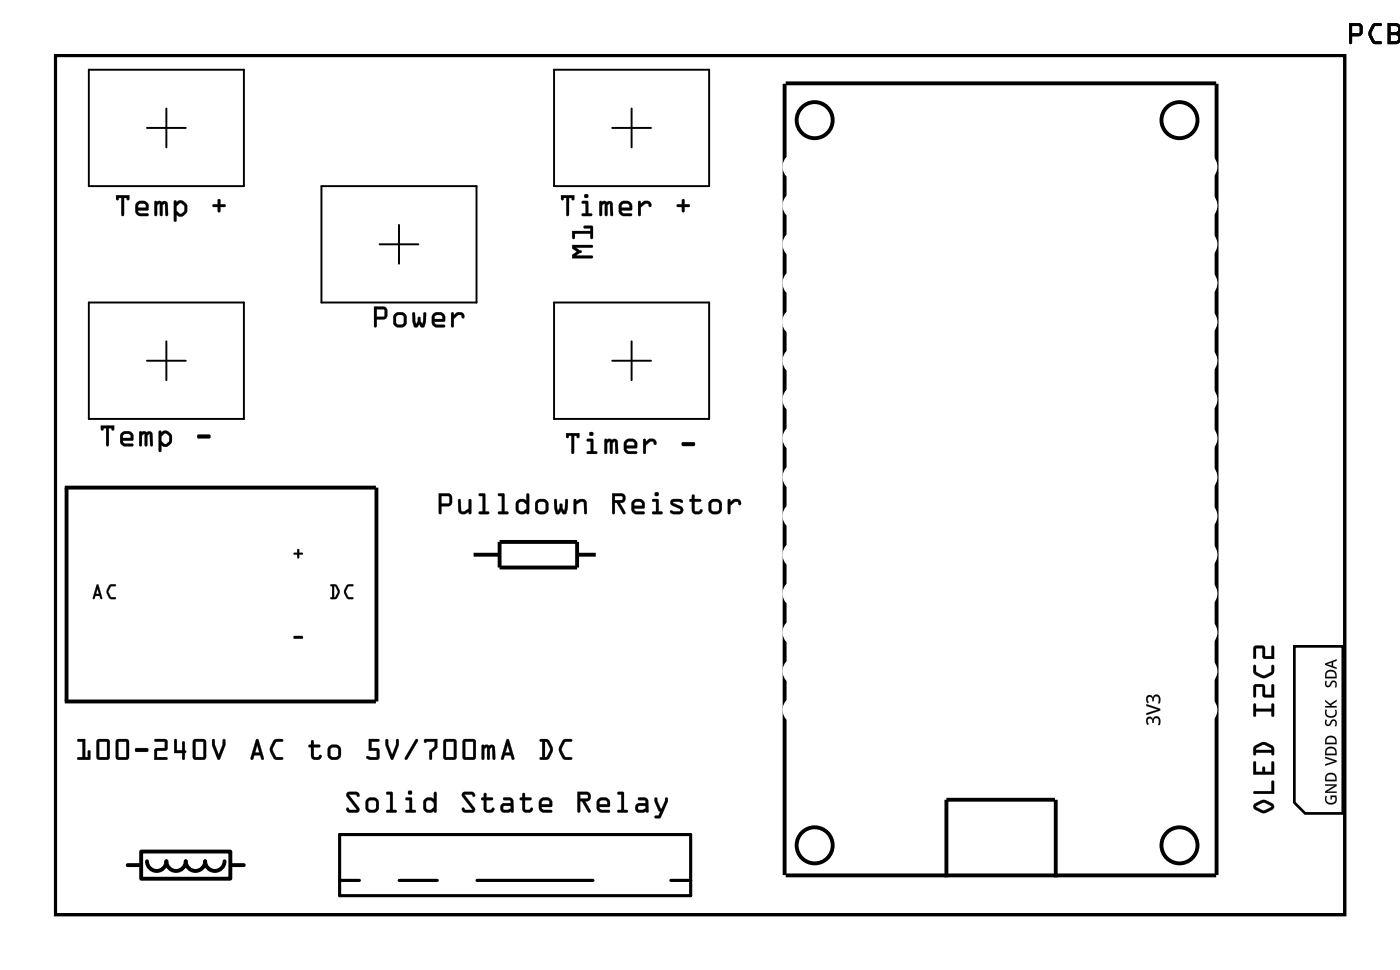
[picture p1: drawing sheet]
<svg xmlns="http://www.w3.org/2000/svg" width="92mm" height="63mm" viewBox="0 0 92 63" stroke-linecap="round" stroke-linejoin="round" font-family="sans-serif">
<path d="M3.6 3.6h84.5v56.3h-84.5zM22.2 54.6h23v4h-23zM22.2 57.6h1.3M26.1 57.6h2.5M31.2 57.6h7.6M44 57.6h1.2" fill="none" stroke="#000" stroke-width=".2"/>
<g fill="#000">
<path d="M19.2 36.2h.3v-.3l.1 .3h.2l-.2 .1-.1 .3v-.3h-.2zM19.2 41.7l.6-.1v.1l-.5 .1z"/>
<path d="M3.6 3.6h84.5v56.3h-84.5zM3.6 3.6v56.3h84.5v-56.3z"/>
<path d="M7.6 12.8h.9v.2a.1 .1 0 0 1-.1 .1 .1 .1 0 0 1-.1-.1h-.2v1.1a.1 .1 0 0 1-.1 .1 .1 .1 0 0 1-.1-.1l.1-1.1h-.2a.11 .11 0 0 1-.1 .1 .11 .11 0 0 1-.1 0zM7.6 12.8l.1 .3 .1-.1h.2v1.1h.1v-1.1h.2l.1 .1 .1-.3zM8.9 13.3l.3-.2 .3 .1 .2 .1v.2v.3h-.7l.2 .2h.4a.1 .1 0 0 1 .1 .1 .1 .1 0 0 1-.1 .1l-.5-.1-.1-.1-.1-.2zM9 13.3l-.1 .5 .1 .2 .2 .1h.5v-.1h-.5l-.2-.2 .7-.1v-.2l-.1-.2-.4-.1zM9.1 13.4l-.1 .2h.6l-.1-.3zM9.1 13.4l.4-.1 .1 .3h-.6zM10.1 13.2l.3-.1 .2 .1a.21 .21 0 0 1 .2 0 .21 .21 0 0 1 .2 .2v.7a.1 .1 0 0 1-.1 .1 .1 .1 0 0 1-.1-.1v-.8l-.1 .1v.7a.1 .1 0 0 1-.1 .1 .1 .1 0 0 1-.1-.1l-.1-.8-.1 .1v.7a.1 .1 0 0 1-.1 .1 .1 .1 0 0 1-.1-.1zM10.1 13.2v.9h.2v-.7l.1-.1 .1 .8h.1v-.7l.2-.1v.8h.2l-.1-.9zM11.4 13.1h.1l.1 .2 .1-.2h.2l.3 .2 .1 .2a.5 .5 0 0 1-.3 .6l-.2 .1-.2-.1v.3a.1 .1 0 0 1-.1 .1 .1 .1 0 0 1-.1-.1zM11.4 13.1v1.3l.1 .1 .1-.1v-.4l.2 .2 .2-.1 .2-.2 .1-.4-.4-.4h-.2l-.1 .2-.1-.2zM11.8 13.3l-.2 .2v.3l.3 .2 .2-.2v-.3l-.2-.2zM11.7 13.3h.2l.2 .2v.3l-.3 .2-.2-.2v-.3zM13.9 13.4h.4v-.3a.1 .1 0 0 1 .1-.1 .1 .1 0 0 1 0 .1v.3h.3a.1 .1 0 0 1 .1 .1 .1 .1 0 0 1-.1 .1h-.3v.2a.1 .1 0 0 1 0 .1 .1 .1 0 0 1-.1-.1v-.2h-.3zM13.9 13.4l.1 .1h.3v.3l.1 .1v-.4h.3h.1l-.1-.1h-.3v-.4l-.1 .1v.3z"/>
<path d="M7.6 12.8h.9l-.1 .3h-.1v-.1h-.2v1.1h-.1v-1.1h-.2v.1h-.1zM8.9 13.3l.3-.1h.3l.1 .1 .1 .2v.2l-.7 .1 .2 .2h.5v.1h-.5l-.2-.1-.1-.2zM9.1 13.4l-.1 .2h.6l-.1-.3zM10.1 13.2h.8l.1 .9h-.2v-.8l-.1 .1-.1 .7h-.1l-.1-.8-.1 .1v.7h-.2zM11.4 13.1h.1l.1 .2 .1-.2h.2l.4 .3a.54 .54 0 0 1-.5 .8l-.2-.1v.4h-.2zM11.8 13.3l-.2 .2v.3l.2 .2 .3-.2v-.3l-.2-.2zM13.9 13.4h.4v-.3l.1-.1v.1v.3h.3l.1 .1h-.1l-.3 .1v.2v.1l-.1-.1v-.2l-.3-.1z"/>
<path d="M36.7 12.8h.9v.2a.1 .1 0 0 1-.1 .1 .1 .1 0 0 1-.1-.1h-.1v1.1a.1 .1 0 0 1-.1 .1 .1 .1 0 0 1-.1-.1v-1.1h-.2a.11 .11 0 0 1 0 .1 .11 .11 0 0 1-.1 0zM36.8 12.8v.3l.1-.1h.2v1.1h.1l.1-1.1h.2l.1 .1v-.3zM38.1 13.2h.4v.8h.2a.1 .1 0 0 1 .1 .1 .1 .1 0 0 1-.1 .1h-.5a.1 .1 0 0 1-.1-.1 .1 .1 0 0 1 .1-.1h.2v-.7h-.2zM38.1 13.2l.1 .1h.2v.7h-.2l-.1 .1h.6l.1-.1h-.3v-.8zM38.3 12.8a.15 .15 0 0 1 .3 0 .15 .15 0 0 1-.3 0zM38.3 12.8a.13 .13 0 0 0 .2 0 .13 .13 0 0 0-.2 0zM39.3 13.2l.3-.1 .2 .1a.21 .21 0 0 1 .2 0 .21 .21 0 0 1 .1 .2l.1 .7a.1 .1 0 0 1-.1 .1 .1 .1 0 0 1-.1-.1l-.1-.8-.1 .1v.7a.1 .1 0 0 1-.1 .1 .1 .1 0 0 1-.1-.1v-.8l-.2 .1 .1 .7a.1 .1 0 0 1-.1 .1 .1 .1 0 0 1-.1-.1zM39.3 13.2v.9h.1v-.7l.2-.1 .1 .8h.1v-.7l.1-.1 .1 .8h.1v-.9zM40.6 13.3l.3-.2 .3 .1 .1 .1 .1 .2v.3h-.7l.1 .2h.5a.1 .1 0 0 1 .1 .1 .1 .1 0 0 1-.1 .1l-.5-.1-.2-.1-.1-.2zM40.6 13.3v.5v.2l.2 .1h.6v-.1h-.6l-.1-.2 .7-.1v-.2l-.1-.2-.4-.1zM40.7 13.4v.2h.5l-.1-.3zM40.7 13.4l.4-.1 .1 .3h-.5zM41.8 13.2h.2v.1l.2-.1a.33 .33 0 0 1 .3 0 .33 .33 0 0 1 .2 .3 .14 .14 0 0 1-.2 0 .14 .14 0 0 1-.1-.2h-.1l-.3 .3v.5a.1 .1 0 0 1-.1 .1 .1 .1 0 0 1-.1-.1zM41.8 13.2l.1 .9h.1v-.5l.3-.3h.1l.2 .2a.23 .23 0 0 0 0-.2 .23 .23 0 0 0-.2-.1h-.2l-.2 .2-.1-.2zM44.3 13.4h.4v-.3a.1 .1 0 0 1 .1-.1 .1 .1 0 0 1 .1 .1v.3h.2a.1 .1 0 0 1 .1 .1 .1 .1 0 0 1-.1 .1h-.2v.2a.1 .1 0 0 1-.1 .1 .1 .1 0 0 1-.1-.1v-.2h-.3zM44.4 13.4v.1h.3v.3l.1 .1v-.4h.3h.1l-.1-.1h-.3v-.4l-.1 .1v.3z"/>
<path d="M36.8 12.8h.8v.3h-.1l-.1-.1h-.1l-.1 1.1h-.1v-1.1h-.2v.1h-.1zM38.1 13.2h.4v.8h.3l-.1 .1h-.6l.1-.1h.2v-.7h-.2zM38.3 12.8a.15 .15 0 0 1 .3 0 .15 .15 0 0 1-.3 0zM39.3 13.2h.8v.9h-.1l-.1-.8-.1 .1v.7h-.2v-.8l-.2 .1v.7h-.1zM40.6 13.3l.3-.1h.3l.1 .1 .1 .2v.2l-.7 .1 .1 .2h.6v.1h-.6l-.2-.1-.1-.2zM40.7 13.4v.2h.5l-.1-.3zM41.8 13.2h.2v.1l.2-.1a.33 .33 0 0 1 .3 0 .33 .33 0 0 1 .2 .3 .12 .12 0 0 1-.2 0 .12 .12 0 0 1 0-.1l-.2-.1-.3 .3v.5h-.1zM44.4 13.4h.3v-.3l.1-.1v.1l.1 .3h.2l.1 .1h-.1l-.2 .1-.1 .2v.1l-.1-.1v-.2l-.3-.1z"/>
<path d="M37.5 16l1.3 .1v.1h-1.1l.3 .2a.1 .1 0 0 1 .1 .1 .1 .1 0 0 1-.1 .1l-.3 .1h1.1v.2h-1.3v-.2l.3-.2-.3-.2zM37.5 15.1h1.2v-.1l-.4-.1-.1-.1h.6v.8h-.1v-.3h-1v.3h-.2z"/>
<path d="M37.5 16h1.3a.1 .1 0 0 1 .1 .1 .1 .1 0 0 1-.1 .1h-1.1l.3 .2a.1 .1 0 0 1 .1 .1 .1 .1 0 0 1-.1 .1l-.3 .1h1.1a.1 .1 0 0 1 .1 .1 .1 .1 0 0 1-.1 .1h-1.3v-.2l.3-.2-.3-.2zM37.5 16v.3l.3 .2-.3 .2v.2h1.3v-.2h-1.1l.4-.2-.4-.3h1.1v-.1zM37.5 15.1h1.2v-.1h-.4a.1 .1 0 0 1-.1-.1 .1 .1 0 0 1 .1-.1h.5l.1 .8a.1 .1 0 0 1-.1 .1 .1 .1 0 0 1-.1-.1v-.3h-1v.3a.1 .1 0 0 1-.1 .1 .1 .1 0 0 1-.1-.1zM37.5 15.1v.5h.2v-.3h1v.3h.1v-.8h-.6l.1 .1h.4v.2z"/>
<path d="M88.4 1.5h.7l.2 .3-.1 .5-.6 .1v.4a.1 .1 0 0 1-.1 .1 .1 .1 0 0 1-.1-.1zM88.4 1.5v1.3l.1 .1 .1-.1v-.4l.6-.1 .1-.5-.2-.3zM88.6 1.7v.5h.5v-.5zM88.6 1.7h.5v.5h-.5zM89.9 1.6l.5-.1a.1 .1 0 0 1 .1 .1 .1 .1 0 0 1-.1 .1h-.3l-.3 .5 .3 .5h.3a.1 .1 0 0 1 .1 .1 .1 .1 0 0 1-.1 .1l-.4-.1-.3-.4v-.3zM89.9 1.6l-.2 .4a.83 .83 0 0 0 .3 .9h.4l.1-.1v-.1h-.4l-.2-.4v-.2l.2-.4h.4v-.1v-.1h-.4zM90.9 1.5h.5a.4 .4 0 0 1 .4 .3 .4 .4 0 0 1-.1 .4l.1 .3a.33 .33 0 0 1-.4 .4h-.5zM90.9 1.5v1.4h.5a.4 .4 0 0 0 .4-.3 .4 .4 0 0 0-.1-.4 .4 .4 0 0 0 .1-.4 .4 .4 0 0 0-.4-.3zM91.1 2.3v.4h.3a.2 .2 0 0 0 .2-.2 .2 .2 0 0 0-.2-.2zM91.1 2.3h.3a.22 .22 0 0 1 .2 .2 .22 .22 0 0 1-.2 .2h-.3zM91.1 1.7v.4h.3a.2 .2 0 0 0 .2-.2 .2 .2 0 0 0-.2-.2zM91.1 1.7h.3a.22 .22 0 0 1 .2 .2 .22 .22 0 0 1-.2 .2h-.3zM91.8 1.5v1.4zM91.8 1.5v1.4z"/>
<path d="M88.4 1.5h.7l.2 .3-.1 .5-.6 .1v.4a.1 .1 0 0 1-.1 .1 .1 .1 0 0 1-.1-.1zM88.4 1.5v1.3l.1 .1 .1-.1v-.4l.6-.1 .1-.5-.2-.3zM88.6 1.7v.5h.5v-.5zM88.6 1.7h.5v.5h-.5zM89.9 1.6l.5-.1a.1 .1 0 0 1 .1 .1 .1 .1 0 0 1-.1 .1h-.3l-.3 .5 .3 .5h.3a.1 .1 0 0 1 .1 .1 .1 .1 0 0 1-.1 .1l-.4-.1-.3-.4v-.3zM89.9 1.6l-.2 .4a.83 .83 0 0 0 .3 .9h.4l.1-.1v-.1h-.4l-.2-.4v-.2l.2-.4h.4v-.1v-.1h-.4zM90.9 1.5h.5a.4 .4 0 0 1 .4 .3 .4 .4 0 0 1-.1 .4l.1 .3a.33 .33 0 0 1-.4 .4h-.5zM90.9 1.5v1.4h.5a.4 .4 0 0 0 .4-.3 .4 .4 0 0 0-.1-.4 .4 .4 0 0 0 .1-.4 .4 .4 0 0 0-.4-.3zM91.1 2.3v.4h.3a.2 .2 0 0 0 .2-.2 .2 .2 0 0 0-.2-.2zM91.1 2.3h.3a.22 .22 0 0 1 .2 .2 .22 .22 0 0 1-.2 .2h-.3zM91.1 1.7v.4h.3a.2 .2 0 0 0 .2-.2 .2 .2 0 0 0-.2-.2zM91.1 1.7h.3a.22 .22 0 0 1 .2 .2 .22 .22 0 0 1-.2 .2h-.3zM91.8 1.5v1.4zM91.8 1.5v1.4z"/>
<path d="M88.4 1.5h.7l.2 .3-.1 .5-.6 .1v.4l-.1 .1-.1-.1zM88.6 1.7v.5h.5v-.5zM89.9 1.6l.2-.1 .4 .1v.1h-.4l-.3 .5 .3 .5h.4v.1l-.1 .1a.6 .6 0 0 1-.7-.6v-.3zM90.9 1.5h.5a.39 .39 0 0 1 .4 .3 .39 .39 0 0 1-.1 .4l.1 .3a.32 .32 0 0 1-.4 .4h-.5zM91.1 2.3v.4h.3a.21 .21 0 0 0 .2-.2 .21 .21 0 0 0-.2-.2zM91.1 1.7v.4h.3a.21 .21 0 0 0 .2-.2 .21 .21 0 0 0-.2-.2zM91.8 1.5v1.4z"/>
<path d="M88.4 1.5h.7l.2 .3-.1 .5-.6 .1v.4l-.1 .1-.1-.1zM88.6 1.7v.5h.5v-.5zM89.9 1.6l.2-.1 .4 .1v.1h-.4l-.3 .5 .3 .5h.4v.1l-.1 .1a.6 .6 0 0 1-.7-.6v-.3zM90.9 1.5h.5a.39 .39 0 0 1 .4 .3 .39 .39 0 0 1-.1 .4l.1 .3a.32 .32 0 0 1-.4 .4h-.5zM91.1 2.3v.4h.3a.21 .21 0 0 0 .2-.2 .21 .21 0 0 0-.2-.2zM91.1 1.7v.4h.3a.21 .21 0 0 0 .2-.2 .21 .21 0 0 0-.2-.2zM91.8 1.5v1.4z"/>
<path d="M6.3 38.3h.2l.2 .9-.2-.2h-.2l-.1 .2h-.1zM6.3 38.3l-.2 .9h.1v-.2h.3l.2 .2-.3-.9zM6.4 38.5l-.1 .4h.2zM6.4 38.5l.1 .4h-.2zM7.2 38.3h.4v.1h-.3l-.2 .3 .2 .4h.3v.1h-.4l-.2-.3v-.2zM7.2 38.3l-.2 .4a.45 .45 0 0 0 .5 .5l.1-.1h-.3l-.2-.4 .2-.3h.3v-.1z"/>
<path d="M6.4 38.3l.3 .9-.2-.2h-.2l-.1 .2h-.1zM6.4 38.5l-.1 .4h.2zM7.2 38.3h.4v.1h-.3l-.2 .3 .2 .4h.3l-.1 .1a.44 .44 0 0 1-.5-.5z"/>
<path d="M6.6 27.8h.9v.3a.1 .1 0 0 1-.1 .1 .11 .11 0 0 1-.1-.2h-.2v1.1a.1 .1 0 0 1-.1 .1 .1 .1 0 0 1-.1-.1l.1-1.1h-.2a.11 .11 0 0 1-.1 .2 .11 .11 0 0 1-.1-.1zM6.6 27.9l.1 .3 .1-.2h.2v1.1l.1 .1v-1.2h.2l.1 .2 .1-.3zM7.9 28.3l.3-.1h.3l.2 .1v.2v.3h-.7l.2 .2h.5a.1 .1 0 0 1 0 .1 .1 .1 0 0 1 0 .1h-.6l-.1-.1-.1-.2zM8 28.4l-.1 .5 .1 .2 .2 .1h.5v-.1l-.5-.1-.2-.1v-.1h.7v-.3l-.1-.2-.4-.1zM8.1 28.5l-.1 .2h.6l-.1-.3zM8.1 28.5l.4-.1 .1 .3h-.6zM9.1 28.2h.3l.2 .1a.21 .21 0 0 1 .2-.1 .21 .21 0 0 1 .2 .2v.7a.1 .1 0 0 1-.1 .1 .1 .1 0 0 1-.1-.1v-.7l-.1 .1v.6a.1 .1 0 0 1-.1 .1 .1 .1 0 0 1-.1-.1l-.1-.7-.1 .1v.6a.1 .1 0 0 1-.1 .1 .1 .1 0 0 1-.1-.1zM9.2 28.3v.9h.1v-.7l.1-.1 .1 .8h.1v-.7l.2-.1v.7l.2 .1-.1-.9zM10.4 28.2h.2v.1l.1-.1h.3l.2 .2 .1 .2a.5 .5 0 0 1-.3 .6l-.2 .1-.2-.2v.4a.1 .1 0 0 1-.1 .1 .1 .1 0 0 1-.1-.1zM10.4 28.2v1.3l.1 .1 .1-.1v-.4l.2 .1h.2l.2-.2 .1-.4-.4-.4h-.2l-.1 .1-.1-.1zM10.8 28.4l-.2 .2v.3l.3 .2 .2-.2v-.3l-.2-.2zM10.7 28.4h.2l.2 .2v.3l-.2 .2-.3-.2v-.3zM12.9 28.5l.8-.1 .1 .2-.1 .1h-.7l-.1-.1zM13 28.5v.2h.7l.1-.1-.1-.1z"/>
<path d="M6.6 27.9h.9l-.1 .3h-.1v-.2h-.2v1.2l-.1-.1v-1.1h-.2v.2h-.1zM7.9 28.4l.3-.2h.3l.1 .1 .1 .2v.3l-.7 .1 .2 .1h.5v.2h-.5l-.2-.1-.1-.2zM8.1 28.5l-.1 .2h.6l-.1-.3zM9.1 28.3h.8l.1 .9h-.2v-.8l-.1 .1-.1 .7h-.1l-.1-.8-.1 .1v.7h-.2zM10.4 28.2h.1l.1 .1 .1-.1h.2l.4 .3a.54 .54 0 0 1-.4 .8l-.3-.2v.4h-.2zM10.8 28.4l-.2 .2v.3l.3 .2 .2-.2v-.3l-.2-.2zM12.9 28.5l.8-.1 .1 .2-.1 .1h-.7l-.1-.1z"/>
<path d="M19.2 36.2h.3v-.3l.1 .3h.3l-.3 .1-.1 .3v-.3h-.2zM19.3 36.2v.1h.2v.2l.1-.2 .2-.1h-.2l-.1-.3v.3z"/>
<path d="M21.6 38.3h.4l.3 .4-.1 .2-.2 .3h-.4l.2-.1v-.7h-.2zM21.7 38.3l.1 .1v.7l-.2 .1h.4l.2-.3v-.3l-.2-.3zM21.9 38.4v.7l.2-.4zM21.9 38.4h.1l.1 .3-.2 .4zM22.7 38.3h.5l-.1 .1h-.3l-.1 .3 .1 .4h.3v.1h-.3l-.2-.3-.1-.2zM22.7 38.3l-.2 .4a.45 .45 0 0 0 .6 .5v-.1h-.3l-.1-.4 .1-.3h.3v-.1z"/>
<path d="M21.7 38.3h.3a.57 .57 0 0 1 .1 .8l-.1 .1h-.4l.2-.1v-.7h-.1zM21.9 38.4v.7l.2-.4-.1-.3zM22.7 38.3h.5l-.1 .1h-.3l-.1 .3 .1 .4h.3v.1a.44 .44 0 0 1-.6-.5z"/>
<path d="M24.5 20.1h.7l.2 .2-.1 .5-.6 .1v.4a.1 .1 0 0 1-.1 .1 .1 .1 0 0 1-.1-.1zM24.5 20.1v1.2l.1 .1 .1-.1v-.4l.6-.1 .1-.5-.2-.2zM24.7 20.2v.5h.5v-.4zM24.7 20.2l.5 .1v.4h-.5zM25.7 20.9a.51 .51 0 0 1 1 0 .51 .51 0 0 1-1 0zM25.7 20.9a.5 .5 0 0 0 1 0 .5 .5 0 0 0-1 0zM26 20.7v.5h.1h.3v-.5l-.3-.1zM26 20.7l.3-.1 .2 .1v.4l-.1 .1-.3 .1-.1-.1zM27 20.5h.2l.1 .7 .1-.4a.1 .1 0 0 1 .1-.1 .1 .1 0 0 1 .1 .1l.1 .4v-.7a.1 .1 0 0 1 .1-.1 .1 .1 0 0 1 .1 .1l-.1 .9h-.2l-.1-.2-.2 .2h-.1l-.2-.3zM27 20.5v.6l.1 .3h.2l.2-.2 .1 .2h.2l.1-.3v-.6h-.2v.7l-.2-.5-.2 .5-.1-.7zM28.4 20.6l.2-.2h.3l.2 .2 .1 .2-.1 .2-.6 .1 .1 .1h.5a.1 .1 0 0 1 .1 .1 .1 .1 0 0 1-.1 .1h-.5l-.2-.1-.1-.2zM28.4 20.6l-.1 .5 .1 .2 .2 .1h.5v-.1h-.5l-.1-.2 .6-.1 .1-.2-.1-.3-.5-.1zM28.5 20.7v.2h.5l-.1-.3zM28.5 20.7l.4-.1 .1 .3h-.5zM29.6 20.5h.1v.1l.2-.2a.33 .33 0 0 1 .4 .1 .33 .33 0 0 1 .1 .3 .14 .14 0 0 1-.2 0 .14 .14 0 0 1 0-.2h-.2l-.3 .3v.4a.1 .1 0 0 1-.1 .1 .1 .1 0 0 1-.1-.1zM29.6 20.5v.9h.1v-.5l.3-.3h.2l.2 .2a.23 .23 0 0 0 0-.2 .23 .23 0 0 0-.2-.2l-.3 .1-.2 .2v-.2z"/>
<path d="M24.5 20.1h.7l.2 .2-.1 .5-.6 .1v.4l-.1 .1-.1-.1zM24.7 20.2v.5h.5v-.4zM25.7 20.9a.5 .5 0 0 1 1 0 .5 .5 0 0 1-1 0zM26 20.7v.5l.1 .1 .3-.1 .1-.1-.1-.4-.1-.1zM27 20.5h.2l.1 .7 .2-.5 .2 .5v-.7l.2-.1v.1a.95 .95 0 0 1-.1 .9h-.2l-.1-.2-.2 .2h-.1a.95 .95 0 0 1-.2-.9zM28.4 20.6l.2-.2h.3l.2 .2 .1 .2-.1 .2-.6 .1 .1 .2h.5v.1h-.5l-.2-.1-.1-.2zM28.5 20.7v.2h.5l-.1-.3zM29.6 20.5h.1v.1l.2-.1a.33 .33 0 0 1 .4 0 .33 .33 0 0 1 .1 .3 .12 .12 0 0 1-.1 0 .12 .12 0 0 1-.1-.2h-.2l-.3 .3v.5h-.1z"/>
<path d="M28.7 32.3h.8l.1 .3-.1 .5h-.6v.5a.1 .1 0 0 1-.1 .1 .1 .1 0 0 1-.1-.1zM28.7 32.3l.1 1.3v.1l.1-.1v-.5h.6l.1-.5-.2-.3zM28.9 32.5v.5l.5-.1v-.4zM28.9 32.5h.5v.4l-.5 .1zM30 32.7h.2v.7l.1 .1 .4-.2v-.5a.1 .1 0 0 1 .1-.1 .1 .1 0 0 1 .1 .1v.8a.1 .1 0 0 1-.1 .1 .11 .11 0 0 1-.1-.2 .39 .39 0 0 1-.7-.1zM30 32.7v.7a.32 .32 0 0 0 .5 .2l.2-.1 .1 .1h.1v-.9h-.2v.6l-.4 .2-.1-.1v-.7zM31.4 32.3h.4v1.2h.2a.1 .1 0 0 1 .1 .1 .1 .1 0 0 1-.1 .1h-.6a.1 .1 0 0 1-.1-.1 .1 .1 0 0 1 .1-.1h.2v-1h-.2zM31.4 32.3v.2h.2v1h-.2v.1h.6v-.1h-.2v-1.1zM32.6 32.3h.5v1.2h.1a.1 .1 0 0 1 .1 .1 .1 .1 0 0 1-.1 .1h-.5a.1 .1 0 0 1-.1-.1 .1 .1 0 0 1 .1-.1h.2v-1h-.2zM32.7 32.3v.2h.2v1h-.2l-.1 .1h.7v-.1h-.3v-1.1zM33.9 32.8l.2-.1 .4 .1v-.4a.1 .1 0 0 1 .1-.1 .1 .1 0 0 1 .1 .1v1.2a.1 .1 0 0 1-.1 .1 .11 .11 0 0 1-.1-.2l-.2 .2-.4-.2-.1-.2zM33.9 32.7l-.1 .3 .1 .5 .2 .1h.2l.2-.1v.1h.1v-1.3l-.1 .1v.4l-.2-.1zM34 32.9v.5l.3 .1 .2-.2v-.3l-.2-.1zM34 32.9l.3-.1 .2 .2v.3l-.2 .2-.3-.1zM35 33.2a.51 .51 0 0 1 1 0 .51 .51 0 0 1-1 0zM35 33.2a.5 .5 0 0 0 1 0 .5 .5 0 0 0-1 0zM35.3 32.9v.5l.1 .1 .3-.1v-.5h-.3zM35.3 32.9l.3-.1 .1 .1 .1 .4-.1 .2h-.3l-.2-.1zM36.3 32.7h.2l.1 .8 .1-.4a.1 .1 0 0 1 .1-.1 .1 .1 0 0 1 .1 .1l.1 .4v-.7a.1 .1 0 0 1 .1-.1 .1 .1 0 0 1 .1 .1l-.1 .8-.2 .1-.1-.2-.2 .2h-.1l-.2-.4zM36.3 32.7v.6l.1 .3h.2l.2-.2 .1 .2h.2l.1-.3v-.6l-.2 .1v.7l-.2-.5-.3 .5v-.7zM37.6 32.7h.1l.1 .1a.39 .39 0 0 1 .6 .1l.1 .7a.09 .09 0 0 1-.1 .1 .09 .09 0 0 1-.1-.1v-.7l-.3-.1-.2 .2v.6a.1 .1 0 0 1-.1 .1 .1 .1 0 0 1-.1-.1zM37.6 32.7v.9h.2v-.6l.2-.2 .3 .1v.7h.1v-.7a.32 .32 0 0 0-.5-.2l-.1 .1-.1-.1zM40.1 32.3h.6a.32 .32 0 0 1 .3 .4 .32 .32 0 0 1-.4 .2l.4 .6a.11 .11 0 0 1-.1 .2 .1 .1 0 0 1-.1-.1l-.4-.7h-.1v.7a.1 .1 0 0 1-.1 .1 .1 .1 0 0 1-.1-.1zM40.1 32.3l.1 1.3h.1v-.7h.1l.4 .7h.2l-.4-.7a.31 .31 0 0 0 .4-.2 .31 .31 0 0 0-.3-.4zM40.3 32.5v.2h.5l-.1-.2zM40.3 32.5h.4l.1 .2-.5 .1zM41.4 32.8l.3-.1h.3l.2 .1v.2v.3h-.7l.2 .2h.5a.1 .1 0 0 1 0 .1 .1 .1 0 0 1 0 .1h-.6l-.1-.2-.1-.2zM41.5 32.8l-.1 .5 .1 .2 .2 .1h.5v-.1h-.5l-.2-.2h.7v-.3l-.1-.2-.4-.1zM41.6 32.9l-.1 .2h.6l-.1-.2zM41.6 32.9l.4-.1 .1 .3h-.6zM42.7 32.7h.4l.1 .8h.1a.1 .1 0 0 1 .1 .1 .1 .1 0 0 1-.1 .1h-.5a.1 .1 0 0 1-.1-.1 .1 .1 0 0 1 .1-.1h.2v-.7h-.2zM42.8 32.7v.1h.2v.7h-.2l-.1 .1h.7v-.1h-.3v-.8zM42.9 32.4a.15 .15 0 0 1 .3 0 .15 .15 0 0 1-.3 0zM42.9 32.3a.15 .15 0 0 0 .3 0 .15 .15 0 0 0-.3 0zM44 32.7h.1a.71 .71 0 0 1 .6 .1 .12 .12 0 0 1 0 .1 .12 .12 0 0 1-.2 0h-.4l.5 .2a.28 .28 0 0 1 .2 .3 .28 .28 0 0 1-.3 .3l-.6-.1a.12 .12 0 0 1 .1-.2 .12 .12 0 0 1 .1 .1h.4l.1-.1-.6-.3-.1-.2zM44 32.7l-.1 .2 .1 .2 .6 .3-.1 .1-.5-.1-.1 .1 .1 .1 .5 .1a.27 .27 0 0 0 .2-.3 .27 .27 0 0 0-.1-.3l-.5-.2 .5-.1a.09 .09 0 0 0 .1 .1 .09 .09 0 0 0 0-.1l-.2-.1zM45.3 32.4h.2v.3h.4a.1 .1 0 0 1 0 .1 .1 .1 0 0 1 0 .1l-.4-.1v.6l.3 .1 .1-.2 .1 .1a.21 .21 0 0 1 0 .2 .21 .21 0 0 1-.2 .1l-.3-.1-.2-.1v-.7l-.1 .1a.1 .1 0 0 1-.1-.1 .1 .1 0 0 1 .1-.1h.1zM45.4 32.4l-.1 .3-.1 .1h.1v.6a.37 .37 0 0 0 .4 .3 .37 .37 0 0 0 .3-.3l-.1-.1-.1 .2-.3-.1v-.6h.4v-.1h-.4v-.3zM46.4 33.2a.51 .51 0 0 1 1 0 .51 .51 0 0 1-1 0zM46.4 33.2a.5 .5 0 0 0 1 0 .5 .5 0 0 0-1 0zM46.6 32.9v.5l.1 .1 .4-.1v-.5h-.4zM46.6 32.9l.4-.1 .1 .1v.4l-.1 .2h-.3l-.1-.1zM47.7 32.7h.1l.1 .2 .2-.2a.33 .33 0 0 1 .3 0 .33 .33 0 0 1 .2 .3 .14 .14 0 0 1-.2 0 .14 .14 0 0 1-.1-.1l-.2-.1-.2 .3v.5a.1 .1 0 0 1-.1 .1 .1 .1 0 0 1-.1-.1zM47.7 32.7v.9h.1v-.5l.3-.3h.2l.2 .3a.23 .23 0 0 0 0-.3 .23 .23 0 0 0-.2-.1h-.2l-.3 .2v-.2z"/>
<path d="M28.7 32.3h.8l.1 .3-.1 .5h-.6v.5l-.1 .1-.1-.1zM28.9 32.5v.5l.5-.1v-.4zM30 32.7h.2v.7l.1 .1 .4-.2v-.6h.2v.9h-.2v-.1a.38 .38 0 0 1-.4 .2 .38 .38 0 0 1-.3-.3zM31.4 32.3l.4 .1v1.1h.2v.2l-.6-.1v-.1h.2v-1h-.2zM32.6 32.3l.4 .1 .1 1.1h.2v.2l-.7-.1 .1-.1h.2v-1h-.2zM33.9 32.8l.2-.1 .4 .1v-.4l.1-.1v1.3l-.1 .1v-.2l-.4 .2-.2-.2-.1-.2zM34 32.9v.5l.3 .1 .2-.2v-.3l-.2-.2zM35 33.2a.5 .5 0 0 1 1 0 .5 .5 0 0 1-1 0zM35.3 32.9v.5l.1 .1h.3l.1-.2-.1-.4-.1-.1zM36.3 32.7h.2l.1 .8 .2-.5 .2 .5v-.8h.2v.1a.95 .95 0 0 1-.1 .8h-.2l-.1-.1-.2 .1h-.2a.95 .95 0 0 1-.1-.8zM37.6 32.7h.1l.1 .1a.38 .38 0 0 1 .3-.1 .38 .38 0 0 1 .3 .2v.7h-.1l-.1-.7-.2-.1-.2 .2v.6l-.2 .1zM40.1 32.3h.6a.32 .32 0 0 1 .3 .4 .32 .32 0 0 1-.4 .2l.4 .7h-.2l-.4-.7h-.1v.7l-.1 .1zM40.3 32.5v.2h.5l-.1-.2zM41.4 32.8l.3-.1h.3l.1 .1 .1 .2v.3h-.7l.2 .2h.5v.1l-.5 .1-.2-.2-.1-.2zM41.6 32.9l-.1 .2h.6l-.1-.2zM42.7 32.7h.4l.1 .8h.2v.2l-.7-.1 .1-.1h.2v-.7h-.2zM42.9 32.4a.15 .15 0 0 1 .3 0 .15 .15 0 0 1-.3 0zM44 32.7h.5l.2 .1a.12 .12 0 0 1-.1 .1 .12 .12 0 0 1-.1-.1l-.4 .1 .5 .2a.27 .27 0 0 1 .2 .3 .27 .27 0 0 1-.3 .3l-.5-.1-.1-.1v-.1l.6 .1 .1-.1-.6-.3-.1-.2zM45.4 32.4h.1v.3h.4v.1h-.4v.7h.3l.1-.2 .1 .1a.35 .35 0 0 1-.3 .3 .35 .35 0 0 1-.4-.3v-.6h-.1l.1-.1zM46.4 33.2a.5 .5 0 0 1 1 0 .5 .5 0 0 1-1 0zM46.6 32.9v.5l.1 .1h.3l.1-.2v-.4l-.1-.1zM47.7 32.7h.1l.1 .2 .2-.2a.33 .33 0 0 1 .3 0 .33 .33 0 0 1 .1 .3 .12 .12 0 0 1-.1 0 .12 .12 0 0 1-.1-.1l-.2-.1-.2 .3v.5l-.2 .1z"/>
<path d="M37.1 28.3h.9v.3a.11 .11 0 0 1-.2 .1 .1 .1 0 0 1 0-.2h-.2v1.1a.1 .1 0 0 1-.1 .1 .1 .1 0 0 1-.1-.1v-1.1h-.1a.11 .11 0 0 1-.1 .2 .11 .11 0 0 1-.1-.1zM37.1 28.4v.3l.2-.2h.1v1.1l.2 .1v-1.2h.2l.1 .2 .1-.3zM38.5 28.7h.4v.8h.1a.1 .1 0 0 1 .1 .1 .1 .1 0 0 1-.1 .1h-.5a.1 .1 0 0 1-.1-.1 .1 .1 0 0 1 .1-.1h.2v-.6h-.2zM38.5 28.8v.1h.2v.6l-.2 .1v.1h.6v-.1l-.2-.1v-.7zM38.6 28.4a.15 .15 0 0 1 .3 0 .15 .15 0 0 1-.3 0zM38.6 28.4a.15 .15 0 0 0 .3 0 .15 .15 0 0 0-.3 0zM39.6 28.7h.3l.2 .1a.21 .21 0 0 1 .2-.1 .21 .21 0 0 1 .2 .2v.7a.1 .1 0 0 1-.1 .1 .1 .1 0 0 1-.1-.1v-.7l-.2 .1v.6a.1 .1 0 0 1-.1 .1 .1 .1 0 0 1 0-.1l-.1-.7-.1 .1v.6a.1 .1 0 0 1-.1 .1 .1 .1 0 0 1-.1-.1zM39.6 28.8v.9h.2v-.7l.1-.1 .1 .8h.1v-.7l.2-.1v.7l.2 .1-.1-.9zM40.9 28.8l.3-.1h.3l.2 .1 .1 .2-.1 .3h-.6l.1 .2h.5a.1 .1 0 0 1 .1 .1 .1 .1 0 0 1-.1 .1h-.6l-.1-.1-.1-.2zM41 28.9l-.1 .5 .1 .2 .2 .1h.5v-.1l-.5-.1-.2-.1v-.1h.7v-.3l-.1-.2-.4-.1zM41.1 29v.2h.5l-.1-.3zM41.1 29l.4-.1 .1 .3h-.6zM42.2 28.7h.1v.2l.2-.2a.33 .33 0 0 1 .4 0 .33 .33 0 0 1 .1 .4 .14 .14 0 0 1-.2 0 .14 .14 0 0 1 0-.2h-.2l-.3 .3v.4a.1 .1 0 0 1-.1 .1 .1 .1 0 0 1-.1-.1zM42.2 28.8v.9h.1v-.6l.3-.2h.2l.1 .2a.23 .23 0 0 0 .1-.2 .23 .23 0 0 0-.3-.2h-.2l-.2 .2v-.1zM44.7 29l.7-.1 .1 .2-.1 .1h-.7v-.1zM44.7 29v.2h.7l.1-.1-.1-.1z"/>
<path d="M37.1 28.4h.9l-.1 .3h-.1v-.2h-.2v1.2l-.2-.1v-1.1h-.1l-.1 .2h-.1zM38.5 28.8h.4v.7l.2 .1v.1h-.7l.1-.2h.2v-.6h-.2zM38.6 28.4a.15 .15 0 0 1 .3 0 .15 .15 0 0 1-.3 0zM39.6 28.8h.8l.1 .9h-.2v-.8l-.2 .1v.7h-.1l-.1-.8-.1 .1v.7h-.2zM41 28.9l.2-.2h.3l.2 .1v.2v.3l-.6 .1 .1 .1h.5v.2h-.5l-.2-.1-.1-.2zM41.1 29v.2h.5l-.1-.3zM42.2 28.8h.1v.1l.2-.2a.33 .33 0 0 1 .4 .1 .33 .33 0 0 1 .1 .3 .12 .12 0 0 1-.2 0 .12 .12 0 0 1 0-.2h-.2l-.3 .3v.5h-.1zM44.7 29l.7-.1 .1 .2-.1 .1h-.7v-.1z"/>
<path d="M5.1 48.4h.5v1.2h.2l-.1-.4a.1 .1 0 0 1 .1-.1 .1 .1 0 0 1 .1 .1v.5l-.8 .1a.1 .1 0 0 1-.1-.1 .1 .1 0 0 1 .1-.1h.3v-1h-.3zM5.1 48.4v.1h.3v1.1h-.3v.1h.8v-.6l-.1 .1v.4h-.2v-1.2zM6.4 48.4h.6l.2 .1v1.1l-.1 .1-.6 .1-.2-.2zM6.4 48.4l-.1 1.2 .2 .1h.6l.1-.1v-1.1l-.2-.1zM6.5 48.6v1h.5v-1zM6.5 48.5h.5v1.1h-.5zM7.6 48.4h.7l.1 .1 .1 1.1-.2 .1-.5 .1-.2-.2zM7.6 48.4v1.2l.2 .1h.5l.1-.1v-1.1l-.1-.1zM7.8 48.6v1h.5v-1zM7.8 48.5h.5v1.1h-.5zM8.9 49h.7l.1 .1-.1 .1h-.7h-.1zM8.9 49v.2h.7l.1-.1-.1-.1zM10.1 48.4h.7l.2 .1-.1 .6h-.6v.5h.6a.1 .1 0 0 1 .1 .1 .1 .1 0 0 1-.1 .1h-.8l.1-.8h.6v-.4h-.6zM10.1 48.4l.1 .1h.6v.5h-.6l-.1 .7h.8v-.1h-.6v-.5h.6l.1-.6-.2-.1zM11.4 48.4h.2v.7h.3v-.5a.1 .1 0 0 1 .1-.1 .1 .1 0 0 1 .1 .1v.5a.09 .09 0 0 1 .1 .1 .09 .09 0 0 1-.1 .1v.4a.1 .1 0 0 1-.1 .1 .1 .1 0 0 1-.1-.1v-.4h-.5zM11.4 48.4v.9h.5v.4h.2v-.4l.1-.1-.1-.1v-.5h-.2v.5h-.3v-.7zM12.7 48.4h.6l.2 .1v1.1l-.1 .1-.6 .1-.2-.2zM12.7 48.4v1.2l.1 .1h.6l.1-.1v-1.1l-.2-.1zM12.8 48.6v1h.5v-1zM12.8 48.5h.5v1.1h-.5zM13.9 48.4h.2v.3l.2 .7 .3-.7v-.2a.1 .1 0 0 1 .1-.1 .1 .1 0 0 1 .1 .1v.3l-.5 1-.4-1zM13.9 48.4v.4l.3 .9h.2l.4-.9-.1-.4h-.1v.3l-.3 .7-.2-.7v-.3zM16.8 48.4h.1l.4 1.3h-.1h-.1l-.1-.3h-.3l-.1 .3h-.2zM16.8 48.4l-.4 1.3h.2l.1-.3h.4v.3h.1h.1l-.4-1.3zM16.8 48.8l-.1 .5h.3zM16.9 48.8l.1 .5h-.3zM17.9 48.5l.6-.1a.1 .1 0 0 1 .1 .1 .1 .1 0 0 1-.1 .1h-.4l-.2 .5 .2 .4 .4 .1a.1 .1 0 0 1 .1 .1 .1 .1 0 0 1-.1 .1l-.5-.1-.3-.5v-.2zM17.9 48.5l-.2 .4a.83 .83 0 0 0 .4 .8h.4v-.1h-.4l-.2-.4v-.2l.2-.4 .4-.1v-.1h-.4zM20.4 48.5h.2v.2h.3a.1 .1 0 0 1 .1 .1 .1 .1 0 0 1-.1 .1h-.3v.6l.2 .1 .2-.2h.1a.21 .21 0 0 1-.1 .3 .21 .21 0 0 1-.2 .1l-.3-.1-.1-.1v-.7h-.1a.1 .1 0 0 1-.1-.1 .1 .1 0 0 1 .1-.1h.1zM20.4 48.5v.3h-.2l.2 .1v.6a.37 .37 0 0 0 .3 .2 .37 .37 0 0 0 .4-.2l-.1-.1-.2 .2-.2-.1-.1-.6h.4l.1-.1h-.1h-.4v-.3zM21.4 49.2a.51 .51 0 0 1 1 0 .51 .51 0 0 1-1 0zM21.4 49.2a.5 .5 0 0 0 1 0 .5 .5 0 0 0-1 0zM21.7 49v.5l.1 .1 .3-.1v-.5l-.3-.1zM21.7 49l.3-.1 .2 .1v.4l-.1 .1-.3 .1-.1-.1zM24.2 48.4h.6a.1 .1 0 0 1 .1 .1 .1 .1 0 0 1-.1 .1h-.5v.4h.5l.1 .6-.2 .2-.7-.1a.1 .1 0 0 1 0-.2 .1 .1 0 0 1 .1 0l.6 .1v-.5l-.5 .1zM24.2 48.4v.7h.5v.5l-.6-.1-.1 .1 .3 .1h.4l.2-.1-.1-.5-.1-.1h-.4v-.5h.5v-.1zM25.3 48.4h.1v.3l.3 .7 .2-.7v-.2a.1 .1 0 0 1 .1-.1 .1 .1 0 0 1 .1 .1v.3l-.4 1-.5-1zM25.3 48.4v.4l.3 .9h.1l.4-.9v-.4h-.1v.3l-.3 .7-.3-.7v-.3zM27.2 48.4a.1 .1 0 0 1 .1 0 .1 .1 0 0 1 .1 .1l-.7 1.2a.1 .1 0 0 1-.1 0 .1 .1 0 0 1-.1-.1zM27.2 48.4l-.7 1.2 .1 .1h.1l.7-1.2-.1-.1zM27.8 48.4h.9l-.1 .6-.3 .2v.5a.1 .1 0 0 1-.1 .1 .1 .1 0 0 1-.1-.1v-.5l.4-.3v-.3h-.5h-.2zM27.8 48.4v.2l.7-.1v.4l-.4 .3v.5h.1l.1-.5 .3-.3v-.5zM29.1 48.4h.6l.2 .1v1.1l-.1 .1-.6 .1-.2-.2zM29.1 48.4v1.2l.1 .1h.6l.1-.1v-1.1l-.2-.1zM29.2 48.6v1h.5v-1zM29.2 48.5h.5v1.1h-.5zM30.4 48.4h.6l.2 .1v1.1l-.1 .1-.6 .1-.2-.2zM30.4 48.4l-.1 1.2 .2 .1h.6l.1-.1v-1.1l-.2-.1zM30.5 48.6v1h.5v-1zM30.5 48.5h.5v1.1h-.5zM31.6 48.8l.3-.1 .1 .1a.21 .21 0 0 1 .3 0 .21 .21 0 0 1 .1 .2l.1 .7a.1 .1 0 0 1-.1 .1 .1 .1 0 0 1-.1-.1l-.1-.8-.1 .1v.7a.1 .1 0 0 1-.1 .1 .1 .1 0 0 1-.1-.1v-.8l-.2 .1v.7a.1 .1 0 0 1-.1 .1 .1 .1 0 0 1-.1-.1zM31.6 48.8v.9h.1v-.7l.2-.1v.8h.2v-.7l.1-.1 .1 .8h.1v-.9zM33.2 48.4h.2l.3 1.3h-.1h-.1v-.3h-.4l-.1 .3h-.2zM33.2 48.4l-.4 1.3h.2l.1-.3h.4v.3h.1h.1l-.4-1.3zM33.3 48.8l-.2 .5h.3zM33.3 48.8l.1 .5h-.3zM35.4 48.4h.5l.3 .7-.2 .6-.6 .1a.1 .1 0 0 1-.1-.1 .1 .1 0 0 1 .1-.1h.1v-1l-.1-.1zM35.4 48.4v.1h.1v1.1h-.1v.1h.4l.4-.5v-.3l-.3-.5zM35.7 48.6v1l.1-.1 .2-.4-.2-.5zM35.7 48.5l.2 .1 .2 .5-.3 .5h-.1zM36.9 48.5l.5-.1a.1 .1 0 0 1 .1 .1 .1 .1 0 0 1-.1 .1h-.4l-.2 .5 .2 .4 .4 .1a.1 .1 0 0 1 .1 .1 .1 .1 0 0 1-.1 .1l-.5-.1-.3-.5v-.2zM36.9 48.5l-.2 .4a.83 .83 0 0 0 .3 .8h.4h.1l-.1-.1h-.4l-.2-.4v-.2l.2-.4 .4-.1h.1l-.1-.1h-.3z"/>
<path d="M5.1 48.4h.5v1.2h.2v-.4l.1-.1v.6h-.8v-.1h.3v-1l-.3-.1zM6.4 48.4h.6l.2 .1v1.1l-.1 .1h-.6l-.2-.1zM6.5 48.6v1h.5v-1zM7.6 48.4h.7l.1 .1 .1 1.1-.2 .1h-.5l-.2-.1zM7.8 48.6v1h.5v-1zM8.9 49h.7l.1 .1-.1 .1h-.7zM10.1 48.4h.7l.2 .1-.1 .6h-.6v.5h.6v.1h-.8l.1-.7h.6v-.4l-.6-.1zM11.4 48.4h.2v.7h.3v-.5h.2v.5l.1 .1-.1 .1v.4h-.2v-.4h-.5zM12.7 48.4h.6l.2 .1v1.1l-.1 .1h-.6l-.2-.1zM12.8 48.6v1h.5v-1zM13.9 48.4h.2v.3l.2 .7 .3-.7v-.3h.2v.4l-.4 .9h-.2l-.3-.9zM16.8 48.4h.1l.4 1.3h-.1h-.1l-.1-.3h-.3l-.1 .3h-.2zM16.9 48.8l-.2 .5h.3zM17.9 48.5l.2-.1h.4v.1l-.4 .1-.2 .5 .2 .5h.4v.1a.6 .6 0 0 1-.8-.5v-.3zM20.4 48.5h.1l.1 .2 .3 .1h.1l-.1 .1h-.3v.6l.2 .1 .2-.2 .1 .1a.35 .35 0 0 1-.4 .3 .35 .35 0 0 1-.3-.3v-.6l-.2-.1 .2-.1zM21.4 49.2a.5 .5 0 0 1 1 0 .5 .5 0 0 1-1 0zM21.7 49v.5l.1 .1 .3-.1 .1-.1-.1-.4-.1-.1zM24.2 48.4h.6l.1 .1-.1 .1h-.5v.4h.5v.1v.5l-.1 .1h-.4a.15 .15 0 0 1-.2 0 .15 .15 0 0 1 0-.2l.6 .1v-.5h-.5zM25.3 48.4h.1v.3l.3 .7 .2-.7 .1-.3h.1v.4l-.4 .9h-.1l-.3-.9zM27.3 48.4h.1v.1l-.7 1.2h-.1l-.1-.1zM27.8 48.4h.8v.5l-.3 .3-.1 .5h-.1v-.5l.4-.3v-.3h-.7zM29.1 48.4h.6l.2 .1v1.1l-.1 .1h-.6l-.1-.1zM29.2 48.6v1h.5v-1zM30.4 48.4h.6l.2 .1v1.1l-.1 .1h-.6l-.2-.1zM30.5 48.6v1h.5v-1zM31.6 48.8h.8v.9h-.1l-.1-.8-.1 .1v.7h-.2v-.8l-.2 .1v.7h-.1zM33.2 48.4h.1l.4 1.3h-.1h-.1v-.3h-.4l-.1 .3h-.2zM33.3 48.8l-.2 .5h.3zM35.4 48.4h.5a.8 .8 0 0 1 .1 1.2l-.2 .1h-.4v-.1h.1v-1l-.1-.1zM35.7 48.6v1h.1l.2-.5-.2-.5zM36.9 48.5l.2-.1h.4l-.1 .1-.4 .1-.2 .5 .2 .5h.4l.1 .1h-.1a.6 .6 0 0 1-.8-.5l.1-.3z"/>
<path d="M19.2 41.6h.6l.1 .1-.1 .1h-.5zM19.3 41.7v.1l.5-.1v-.1z"/>
<path d="M22.7 51.9l.7-.1 .2 .3a.13 .13 0 0 1-.2 0 .13 .13 0 0 1-.1-.1h-.4l.6 .9v.2l-.7 .1-.1-.2a.13 .13 0 0 1 .1-.1 .13 .13 0 0 1 .1 .1h.5l-.7-.8zM22.8 51.9l-.1 .3 .7 .8h-.5l-.1-.1-.1 .1 .1 .2h.6a.19 .19 0 0 0 .1-.1 .19 .19 0 0 0 0-.2l-.6-.9h.4l.2 .1v-.2l-.2-.1zM23.9 52.7a.51 .51 0 0 1 1 0 .51 .51 0 0 1-1 0zM23.9 52.7a.5 .5 0 0 0 1 0 .5 .5 0 0 0-1 0zM24.2 52.5v.4l.1 .1 .3-.1v-.5h-.3zM24.1 52.5l.4-.1 .1 .1v.4v.1h-.3l-.2-.1zM25.3 51.9h.4v1.1h.2a.1 .1 0 0 1 .1 .1 .1 .1 0 0 1-.1 .1h-.5a.1 .1 0 0 1-.1-.1 .1 .1 0 0 1 .1-.1h.2v-1h-.3zM25.3 51.9l.1 .1h.2v1h-.2l-.1 .1 .6 .1 .1-.1-.3-.1v-1.1zM26.6 52.2h.4v.8h.2a.1 .1 0 0 1 .1 .1 .1 .1 0 0 1-.1 .1h-.6a.1 .1 0 0 1-.1-.1 .1 .1 0 0 1 .1-.1h.2v-.6h-.2zM26.6 52.2v.2h.2v.6h-.2v.1l.6 .1v-.1l-.2-.1v-.7zM26.7 51.9a.15 .15 0 0 1 .3 0 .15 .15 0 0 1-.3 0zM26.7 51.9a.15 .15 0 0 0 .3 0 .15 .15 0 0 0-.3 0zM27.8 52.3l.3-.1 .3 .1v-.4a.1 .1 0 0 1 .1-.1 .1 .1 0 0 1 .1 .1v1.2a.1 .1 0 0 1-.1 .1 .1 .1 0 0 1-.1-.1l-.2 .1-.4-.1-.1-.2zM27.9 52.3l-.2 .2 .1 .6 .2 .1h.3l.1-.1 .1 .1h.1v-1.3h-.2v.4l-.2-.1zM27.9 52.5v.4l.3 .1 .2-.2v-.3l-.2-.1zM27.9 52.4h.3l.2 .2v.2l-.2 .2-.3-.1zM30.3 51.9l.7-.1 .1 .3a.13 .13 0 0 1-.1 0 .13 .13 0 0 1-.1-.1h-.5l.7 .9v.2l-.7 .1-.1-.2a.13 .13 0 0 1 .1-.1 .13 .13 0 0 1 .1 .1h.5l-.7-.8zM30.3 51.9v.3l.7 .8h-.5l-.2-.1v.1l.1 .2h.5a.19 .19 0 0 0 .2-.1 .19 .19 0 0 0 0-.2l-.7-.9h.5l.2 .1v-.2l-.2-.1zM31.7 51.9l.2 .1v.2h.3a.1 .1 0 0 1 .1 .1 .1 .1 0 0 1-.1 .1h-.3v.6h.2l.2-.1h.1a.21 .21 0 0 1 0 .2 .21 .21 0 0 1-.3 .1h-.2l-.2-.2v-.6h-.1a.1 .1 0 0 1-.1-.1 .1 .1 0 0 1 .1-.1h.1zM31.7 51.9v.3l-.2 .1 .2 .1v.5a.37 .37 0 0 0 .3 .3 .37 .37 0 0 0 .4-.2l-.1-.1-.1 .1h-.3v-.6h.3l.1-.1-.1-.1h-.3v-.2zM33 52.2h.4l.2 .1 .1 .8a.09 .09 0 0 1-.1 .1 .09 .09 0 0 1-.1-.1l-.5 .1a.32 .32 0 0 1-.2-.3 .32 .32 0 0 1 .2-.3h.5l-.1-.2h-.4zM33 52.2v.2h.5v.2h-.5a.31 .31 0 0 0-.2 .3 .31 .31 0 0 0 .2 .3l.5-.1 .1 .1v-.7l-.1-.3zM33 52.8v.2h.3l.2-.1-.1-.1zM33 52.8h.4l.1 .1-.2 .1h-.3zM34.2 51.9l.2 .1v.2h.3a.1 .1 0 0 1 .1 .1 .1 .1 0 0 1-.1 .1h-.3v.6h.3l.1-.1h.1a.21 .21 0 0 1 0 .2 .21 .21 0 0 1-.2 .1h-.3l-.2-.2v-.6h-.1a.1 .1 0 0 1-.1-.1 .1 .1 0 0 1 .1-.1h.1zM34.3 51.9l-.1 .3-.1 .1 .1 .1v.5a.37 .37 0 0 0 .4 .3 .37 .37 0 0 0 .3-.2l-.1-.1-.1 .1h-.3v-.6h.4v-.1l-.1-.1h-.3v-.2zM35.4 52.3l.2-.1h.3l.2 .1 .1 .2v.3h-.7l.1 .2h.5a.1 .1 0 0 1 .1 .1 .1 .1 0 0 1-.1 .1h-.5l-.2-.1-.1-.2zM35.4 52.3l-.1 .6 .1 .2 .2 .1h.5v-.2h-.5l-.1-.1v-.1h.6l.1-.3-.1-.2-.5-.1zM35.5 52.5v.2h.5l-.1-.3zM35.5 52.5l.4-.1 .1 .3h-.5zM37.8 51.8h.6a.32 .32 0 0 1 .3 .4 .32 .32 0 0 1-.4 .3l.4 .6a.1 .1 0 0 1 0 .1 .1 .1 0 0 1-.2 0l-.4-.7h-.1v.6a.1 .1 0 0 1-.1 .1 .1 .1 0 0 1-.1-.1zM37.8 51.8l.1 1.4 .1-.1v-.7h.1l.4 .8 .2-.1-.4-.7a.31 .31 0 0 0 .4-.2 .31 .31 0 0 0-.3-.4zM38 52v.3l.5-.1v-.2zM38 52h.5v.2l-.5 .1zM39.2 52.3l.2-.1h.3l.2 .1 .1 .2-.1 .3h-.6l.1 .2h.5a.1 .1 0 0 1 .1 .1 .1 .1 0 0 1-.1 .1h-.5l-.2-.1-.1-.2zM39.2 52.3l-.1 .6 .1 .2 .2 .1h.5v-.2h-.5l-.1-.1v-.1h.6l.1-.3-.1-.2-.5-.1zM39.3 52.5v.2h.5l-.1-.3zM39.3 52.5l.4-.1 .1 .3h-.5zM40.5 51.9h.4v1.1h.2a.1 .1 0 0 1 0 .1 .1 .1 0 0 1 0 .1h-.6a.1 .1 0 0 1-.1-.1 .1 .1 0 0 1 .1-.1h.2v-1h-.2zM40.5 51.9v.1h.2v1h-.2v.1l.6 .1v-.1l-.2-.1v-1.1zM41.8 52.2h.4l.2 .1 .1 .8a.09 .09 0 0 1-.1 .1 .09 .09 0 0 1-.1-.1l-.4 .1a.32 .32 0 0 1-.3-.3 .32 .32 0 0 1 .3-.3h.4v-.2h-.5zM41.8 52.2v.2h.5v.2h-.4a.31 .31 0 0 0-.3 .3 .31 .31 0 0 0 .3 .3l.4-.1 .2 .1v-.7l-.2-.3zM41.8 52.8l.1 .2h.2l.2-.1-.1-.1zM41.8 52.8h.5v.1l-.2 .1h-.3zM42.9 52.2l.2 .1 .2 .6 .3-.6a.1 .1 0 0 1 .1-.1 .1 .1 0 0 1 .1 .1l-.5 1.2-.3 .1a.1 .1 0 0 1-.1-.1 .1 .1 0 0 1 .1-.1h.1l.2-.3h-.2l-.2-.6zM42.9 52.2v.3l.3 .6h.1l-.1 .3h-.3v.1l.3 .1 .5-1.1v-.2h-.1l-.3 .7-.3-.7z"/>
<path d="M22.7 51.9l.6-.1 .2 .2v.2l-.2-.2h-.4l.6 .9-.1 .3h-.5l-.2-.1 .1-.2 .1 .1h.5l-.7-.8zM23.9 52.7a.5 .5 0 0 1 1 0 .5 .5 0 0 1-1 0zM24.2 52.5l-.1 .4 .2 .1h.3v-.1v-.4l-.1-.1zM25.3 51.9h.4v1.1h.3l-.1 .2-.6-.1 .1-.1h.2v-1h-.2zM26.6 52.2l.4 .1v.7h.2v.2l-.6-.1v-.1h.2v-.6h-.2zM26.7 51.9a.15 .15 0 0 1 .3 0 .15 .15 0 0 1-.3 0zM27.8 52.3l.3-.1 .3 .1v-.4h.2v1.3h-.1l-.1-.1-.4 .1-.2-.1-.1-.2zM27.9 52.5v.4l.3 .1 .2-.2v-.2l-.2-.2zM30.3 51.9l.6-.1 .2 .2-.1 .2-.1-.2h-.5l.7 .9-.1 .3h-.5l-.2-.1v-.2l.2 .1h.5l-.7-.8zM31.7 51.9l.2 .1v.2h.3l.1 .1-.1 .1h-.3v.6h.3l.1-.1h.1a.35 .35 0 0 1-.4 .3 .35 .35 0 0 1-.3-.3v-.5l-.2-.1 .2-.1zM33 52.2h.5l.1 .3v.7l-.1-.1-.5 .1a.32 .32 0 0 1-.2-.3 .32 .32 0 0 1 .2-.3h.5v-.2h-.5zM33 52.8v.2h.3l.2-.1-.1-.1zM34.2 51.9l.2 .1v.2h.4v.1v.1h-.4v.6h.3l.1-.1h.1a.35 .35 0 0 1-.3 .3 .35 .35 0 0 1-.4-.3v-.5l-.2-.1 .2-.1zM35.4 52.3l.2-.1h.3l.2 .1 .1 .2v.3l-.7 .1 .1 .1h.5l.1 .2h-.6l-.2-.1-.1-.2zM35.5 52.5v.2h.5l-.1-.3zM37.8 51.8h.6a.32 .32 0 0 1 .3 .4 .32 .32 0 0 1-.4 .3l.4 .6-.1 .1-.5-.7h-.1v.6l-.1 .1zM38 52v.3l.5-.1v-.2zM39.2 52.3l.2-.1h.3l.2 .1 .1 .2-.1 .3-.6 .1 .1 .1h.5v.2h-.5l-.2-.1-.1-.2zM39.3 52.5v.2h.5l-.1-.3zM40.5 51.9h.4v1.1h.2v.2l-.7-.1 .1-.1h.2v-1h-.2zM41.8 52.2h.5l.2 .3v.7l-.2-.1-.4 .1a.32 .32 0 0 1-.3-.3 .32 .32 0 0 1 .3-.3h.4v-.2h-.5zM41.8 52.8v.2h.3l.2-.1-.1-.1zM42.9 52.2l.2 .1 .2 .6 .3-.6h.1v.2l-.5 1.1-.3-.1v-.1h.2l.2-.3h-.2l-.2-.6z"/>
<path d="M75.2 47l.2-.1 .1 .2a.27 .27 0 0 1 .4-.2 .27 .27 0 0 1 .1 .5v.1h-.1v-.2a.2 .2 0 0 0 0-.2 .2 .2 0 0 0-.3 0 .2 .2 0 0 0 0 .2h-.1a.19 .19 0 0 0-.1-.2 .19 .19 0 0 0-.2 0 .19 .19 0 0 0 .1 .3l-.1 .1-.1-.2zM75.1 46.1l.9 .3v.1l-.9 .3v-.1l.8-.2-.8-.3zM75.2 45.6l.2-.1 .1 .2a.27 .27 0 0 1 .4-.2 .27 .27 0 0 1 .1 .4v.1h-.1v-.1a.2 .2 0 0 0 0-.3 .2 .2 0 0 0-.3 0 .2 .2 0 0 0 0 .3h-.1a.19 .19 0 0 0-.1-.3 .19 .19 0 0 0-.2 .1 .19 .19 0 0 0 .1 .3h-.1l-.1-.1z"/>
<path d="M75.1 47l.3-.1 .1 .2a.25 .25 0 0 1 .3-.2 .25 .25 0 0 1 .2 .3v.3h-.1a.23 .23 0 0 0 0-.3 .23 .23 0 0 0-.3-.1v.2h-.1a.19 .19 0 0 0-.1-.2 .19 .19 0 0 0-.2 0 .19 .19 0 0 0 .1 .3l-.1 .1-.1-.2zM75.2 47l-.1 .3 .1 .2 .1-.1a.19 .19 0 0 1-.1-.3 .19 .19 0 0 1 .2 0 .19 .19 0 0 1 .1 .2h.1a.21 .21 0 0 1 0-.3 .21 .21 0 0 1 .3 .1 .21 .21 0 0 1 0 .2v.2h.1v-.2a.27 .27 0 0 0-.1-.4 .27 .27 0 0 0-.4 .2l-.1-.2zM75.1 46.1l.9 .3v.1l-.9 .3v-.1l.8-.2-.8-.3zM75.1 46.1v.1l.8 .3-.8 .2v.1l.9-.3v-.1zM75.1 45.6l.3-.1 .1 .2a.25 .25 0 0 1 .3-.2 .25 .25 0 0 1 .2 .3v.2h-.1a.23 .23 0 0 0 0-.3 .23 .23 0 0 0-.3 0v.2h-.1a.19 .19 0 0 0-.1-.3 .19 .19 0 0 0-.2 .1 .19 .19 0 0 0 .1 .3h-.1l-.1-.1zM75.2 45.6l-.1 .3 .1 .1h.1a.19 .19 0 0 1-.1-.3 .19 .19 0 0 1 .2-.1 .19 .19 0 0 1 .1 .3h.1a.21 .21 0 0 1 0-.3 .21 .21 0 0 1 .3 0 .21 .21 0 0 1 0 .3v.1h.1v-.1a.27 .27 0 0 0-.1-.4 .27 .27 0 0 0-.4 .2l-.1-.2z"/>
<path d="M82.2 52.6l.6-.2 .5 .2a.23 .23 0 0 1 0 .4l-.6 .2-.5-.2-.1-.2zM82.3 52.8l.5 .3 .5-.3-.5-.3zM82.1 51.8h1.2v-.6h.2v.8h-1.3zM82.1 49.9h.2v.6h.4v-.3h.1h.1v.3h.4v-.6l.1-.1 .1 .9h-1.4zM82.2 48.8a.81 .81 0 0 1 1.2 0l.1 .6h-.1l-.1-.1h-1v.1h-.1l-.1-.4zM82.3 49v.1h1l-.1-.1-.4-.2zM82.1 46.1h.2v.3h1v-.3h.1l.1 .8h-.2v-.3h-1v.3h-.1zM82.2 44.8h.6l.1 .2v.5h.4v-.6l.1-.1 .1 .9-.7-.1-.1-.6h-.4v.6l-.1 .1zM82.1 43.6h.2v.4l.5 .2 .5-.2v-.4l.1-.1 .1 .1a.6 .6 0 0 1-.6 .8h-.3l-.4-.3-.1-.2zM82.2 42.3h.6l.1 .1v.6h.4v-.6l.1-.1 .1 .8h-.7l-.1-.7h-.4v.6l-.1 .1z"/>
<path d="M82.2 52.6l.6-.2 .6 .2a.24 .24 0 0 1 0 .4l-.5 .2h-.2l-.5-.2-.1-.2zM82.2 52.6a.23 .23 0 0 0 0 .4l.6 .2 .5-.2a.24 .24 0 0 0 0-.4l-.5-.2zM82.3 52.8l.5 .2 .5-.2-.5-.3zM82.3 52.8l.5-.3 .5 .3-.5 .3-.5-.2zM82.1 51.8h1.2v-.6a.1 .1 0 0 1 .1-.1 .1 .1 0 0 1 .1 .1v.8h-1.3zM82.1 51.8l.1 .2h1.3v-.8h-.2v.6zM82.1 49.9h.2v.6h.4v-.2a.1 .1 0 0 1 .1-.1 .1 .1 0 0 1 .1 .1v.2h.4v-.6a.1 .1 0 0 1 .1-.1 .1 .1 0 0 1 .1 .1v.8h-1.4zM82.1 49.9v.8h1.4l-.1-.8h-.1v.6h-.4v-.3h-.1h-.1v.3h-.4v-.6zM82.2 48.8l.5-.2h.3l.4 .3 .1 .5a.1 .1 0 0 1-.1 .1 .1 .1 0 0 1-.1-.1v-.1h-1v.1a.1 .1 0 0 1-.1 .1 .1 .1 0 0 1-.1-.1zM82.2 48.8l-.1 .2 .1 .4h.1v-.1h1v.1h.2l-.1-.5-.4-.3h-.4zM82.3 49v.1h1l-.1-.1-.4-.2zM82.3 49l.5-.3 .5 .2v.2h-1zM82.1 46.1h.2v.3h1v-.3a.1 .1 0 0 1 .1-.1 .1 .1 0 0 1 .1 .1v.7a.1 .1 0 0 1-.1 .1 .1 .1 0 0 1-.1-.1v-.2h-1v.2a.1 .1 0 0 1-.1 .1 .1 .1 0 0 1-.1-.1zM82.1 46.1l.1 .8h.1v-.3h1v.3h.2l-.1-.8h-.1v.3h-1v-.3zM82.2 44.8h.6l.1 .7h.4v-.6a.1 .1 0 0 1 .1-.1 .1 .1 0 0 1 .1 .1v.8l-.7-.1-.1-.6h-.4v.6a.1 .1 0 0 1-.1 .1 .1 .1 0 0 1-.1-.1zM82.2 44.8v.8h.1v-.6h.4l.1 .6 .7 .1-.1-.9-.1 .1v.6h-.4v-.5l-.1-.2zM82.1 43.5l.2 .1v.4l.5 .2 .5-.2v-.4a.1 .1 0 0 1 .1-.1 .1 .1 0 0 1 .1 .1l-.1 .5-.6 .3-.7-.3zM82.1 43.6l.1 .5 .4 .3a.83 .83 0 0 0 .9-.4v-.4l-.1-.1-.1 .1v.4l-.4 .2h-.2l-.4-.2v-.4zM82.2 42.3h.6l.1 .7h.4v-.6a.1 .1 0 0 1 .1-.1 .1 .1 0 0 1 .1 .1v.7h-.7l-.1-.7h-.4v.6a.1 .1 0 0 1-.1 .1 .1 .1 0 0 1-.1-.1zM82.2 42.3v.8l.1-.1v-.6h.4l.1 .7h.7l-.1-.8-.1 .1v.6h-.4v-.6l-.1-.1z"/>
<path d="M86.8 49.5l.8 .3v.1l-.8 .2v-.1l.7-.2-.7-.2zM86.8 49.5v.1l.7 .2-.7 .2v.1l.8-.2v-.1zM86.9 49a.42 .42 0 0 1 .5-.1 .42 .42 0 0 1 .2 .5h-.8zM86.9 49l-.1 .4h.8a.4 .4 0 0 0-.2-.5 .4 .4 0 0 0-.5 .1zM87 49.1l-.1 .2h.6a.31 .31 0 0 0-.2-.3 .31 .31 0 0 0-.3 .1zM87 49a.31 .31 0 0 1 .3 0 .31 .31 0 0 1 .2 .3h-.6zM86.9 48.3a.42 .42 0 0 1 .5-.1 .42 .42 0 0 1 .2 .5h-.8zM86.9 48.3l-.1 .4h.8a.4 .4 0 0 0-.2-.5 .4 .4 0 0 0-.5 .1zM87 48.3l-.1 .3h.6a.31 .31 0 0 0-.2-.3 .31 .31 0 0 0-.3 0zM87 48.3a.31 .31 0 0 1 .3 0 .31 .31 0 0 1 .2 .3h-.6z"/>
<path d="M86.8 49.5l.8 .3v.1l-.8 .2v-.1l.7-.2-.7-.2zM86.9 49a.41 .41 0 0 1 .5-.1 .41 .41 0 0 1 .2 .5h-.8zM87 49.1l-.1 .2h.6a.31 .31 0 0 0-.2-.3 .31 .31 0 0 0-.3 .1zM86.9 48.3a.41 .41 0 0 1 .5-.1 .41 .41 0 0 1 .2 .5h-.8zM87 48.3l-.1 .3h.6a.31 .31 0 0 0-.2-.3 .31 .31 0 0 0-.3 0z"/>
<path d="M86.9 52.1a.29 .29 0 0 0 .3 .5 .29 .29 0 0 0 .3-.4h-.2v.1h-.1v-.2h.3a.4 .4 0 0 1-.3 .6 .4 .4 0 0 1-.3-.6zM86.9 52.1a.39 .39 0 0 0 .3 .6 .39 .39 0 0 0 .3-.6h-.3v.2h.1v-.1h.2a.3 .3 0 0 1-.3 .4 .3 .3 0 0 1-.3-.5zM86.8 51.3h.8v.2l-.7 .3h.7v.1h-.8v-.1l.6-.4h-.6zM86.8 51.3v.1h.6l-.6 .4v.1h.8v-.1h-.7l.7-.3v-.2zM86.9 50.7a.42 .42 0 0 1 .5-.1 .42 .42 0 0 1 .2 .5h-.8zM86.9 50.7l-.1 .4h.8a.4 .4 0 0 0-.2-.4 .4 .4 0 0 0-.5 0zM87 50.8l-.1 .2h.6a.31 .31 0 0 0-.2-.3 .31 .31 0 0 0-.3 .1zM87 50.8a.31 .31 0 0 1 .3-.1 .31 .31 0 0 1 .2 .4h-.6z"/>
<path d="M86.9 52.1a.3 .3 0 0 0 .3 .5 .3 .3 0 0 0 .3-.4h-.2v.1h-.1v-.2h.3a.39 .39 0 0 1-.3 .6 .39 .39 0 0 1-.3-.6zM86.8 51.3h.8v.2l-.7 .3h.7v.1h-.8v-.1l.6-.4h-.6zM86.9 50.7a.41 .41 0 0 1 .5 0 .41 .41 0 0 1 .2 .4h-.8zM87 50.8l-.1 .2h.6a.31 .31 0 0 0-.2-.3 .31 .31 0 0 0-.3 .1z"/>
<path d="M86.8 47.1h.1a.17 .17 0 0 0 0 .3 .17 .17 0 0 0 .2 0 .17 .17 0 0 0 .1-.2 .22 .22 0 0 1 .4 0 .22 .22 0 0 1-.1 .3 .16 .16 0 0 0 0-.2 .16 .16 0 0 0-.3 0 .24 .24 0 0 1-.3 .2 .24 .24 0 0 1-.1-.4zM86.9 46.4v.1a.29 .29 0 0 0 .3 .4 .29 .29 0 0 0 .3-.4 .31 .31 0 0 1 0 .4 .31 .31 0 0 1-.4 .1 .35 .35 0 0 1-.2-.6zM86.8 45.8l.3 .3 .5-.3v.1l-.4 .2 .4 .1v.1h-.8v-.1h.4l-.4-.3z"/>
<path d="M86.8 47.1h.1a.15 .15 0 0 0 0 .3 .15 .15 0 0 0 .2-.1h.1a.23 .23 0 0 1 .3-.1 .23 .23 0 0 1-.1 .3 .16 .16 0 0 0 .1-.2 .16 .16 0 0 0-.3 .1 .24 .24 0 0 1-.3 .1 .24 .24 0 0 1-.1-.4zM86.8 47.1h.1a.25 .25 0 0 0 .1 .4 .25 .25 0 0 0 .3-.3 .18 .18 0 0 1 .2 .1 .18 .18 0 0 1 0 .2 .26 .26 0 0 0-.1-.4 .26 .26 0 0 0-.3 .3 .16 .16 0 0 1-.2-.1 .16 .16 0 0 1 0-.2zM86.9 46.4v.1a.28 .28 0 0 0 .3 .4 .28 .28 0 0 0 .3-.4 .31 .31 0 0 1 0 .4 .31 .31 0 0 1-.4 .1 .36 .36 0 0 1-.2-.6zM86.9 46.4a.38 .38 0 0 0 .3 .6 .38 .38 0 0 0 .3-.5 .29 .29 0 0 1-.3 .4 .29 .29 0 0 1-.3-.4zM86.8 45.8l.3 .3 .5-.3v.1l-.4 .2 .4 .1v.1h-.8v-.1h.4l-.4-.3zM86.8 45.8v.1l.4 .3h-.4v.1h.8v-.1h-.3l-.1-.1 .4-.2v-.1l-.5 .3z"/>
<path d="M86.8 44.6h.1a.17 .17 0 0 0 0 .2 .17 .17 0 0 0 .2 .1 .17 .17 0 0 0 .1-.2 .22 .22 0 0 1 .4-.1 .22 .22 0 0 1-.1 .4 .16 .16 0 0 0 0-.3 .16 .16 0 0 0-.3 .1 .24 .24 0 0 1-.3 .2 .24 .24 0 0 1-.1-.4zM86.9 43.9a.41 .41 0 0 1 .5 0 .41 .41 0 0 1 .2 .5h-.8zM87 44l-.1 .3h.6a.31 .31 0 0 0-.2-.3 .31 .31 0 0 0-.3 0zM86.8 43.4l.8-.2v.1h-.3v.3l.3 .1v.1l-.8-.3zM86.9 43.5l.4 .1v-.2z"/>
<path d="M86.8 44.6h.1a.15 .15 0 0 0 0 .3 .15 .15 0 0 0 .2-.2h.1a.23 .23 0 0 1 .3-.1 .23 .23 0 0 1-.1 .4 .16 .16 0 0 0 .1-.3 .16 .16 0 0 0-.3 .1 .24 .24 0 0 1-.3 .1 .24 .24 0 0 1-.1-.3zM86.8 44.6h.1a.25 .25 0 0 0 .1 .4 .25 .25 0 0 0 .3-.3 .18 .18 0 0 1 .2 .1 .18 .18 0 0 1 0 .2 .26 .26 0 0 0-.1-.4 .26 .26 0 0 0-.3 .3 .16 .16 0 0 1-.2-.1 .16 .16 0 0 1 0-.2zM86.9 43.9a.42 .42 0 0 1 .5 0 .42 .42 0 0 1 .2 .5h-.8zM86.9 43.9l-.1 .5h.8a.4 .4 0 0 0-.2-.5 .4 .4 0 0 0-.5 0zM87 44l-.1 .3h.6a.31 .31 0 0 0-.2-.3 .31 .31 0 0 0-.3 0zM87 44a.31 .31 0 0 1 .3 0 .31 .31 0 0 1 .2 .3h-.6zM86.8 43.4l.8-.2v.1h-.3v.3l.3 .1v.1l-.8-.3zM86.8 43.4v.1l.8 .3v-.1l-.3-.1v-.3h.3v-.1zM86.9 43.5l.4 .1v-.2zM86.9 43.5l.4-.1v.2z"/>
</g>
<g fill="none" stroke="#000" stroke-width=".25">
<path d="M51.4 5.5v51.8M51.5 5.5h28.2M79.7 5.5v51.8M4.2 31.9h20.4M4.4 31.9v14M24.7 31.9v14M30.9 36.3h1.8M32.7 35.5h5.1v1.7h-5.1zM37.8 36.3h1.4M4.2 45.9h20.4M8.4 56.6h.7M9.2 55.7h5.9v1.8h-5.9z"/>
<path d="M9.6 56.4a.64 .64 0 0 0 .7 .6 .64 .64 0 0 0 .6-.6 .64 .64 0 0 0 .6 .6 .64 .64 0 0 0 .7-.6 .64 .64 0 0 0 .6 .6 .64 .64 0 0 0 .6-.6 .64 .64 0 0 0 .7 .6 .64 .64 0 0 0 .6-.6M15.2 56.6h.8M51.5 57.3h28.2M69.1 52.4h-7.1v5M69.2 52.4v5"/>
<circle cx="53.4" cy="7.9" r="1.18"/>
<circle cx="77.3" cy="7.9" r="1.18"/>
<circle cx="53.4" cy="55.3" r="1.18"/>
<circle cx="77.3" cy="55.3" r="1.18"/>
</g>
<g fill="none" stroke="#000" stroke-width=".13">
<path d="M5.8 4.6h10.2v7.6h-10.2zM5.8 19.8h10.2v7.6h-10.2zM9.6 8.4h2.6M10.9 7.1v2.5M21.1 12.2h10.1v7.6h-10.1zM24.9 16h2.5M26.1 14.7v2.6M36.3 4.6h10.2v7.6h-10.2zM36.3 19.8h10.2v7.6h-10.2zM40.1 8.4h2.5M41.4 7.1v2.5M9.6 23.6h2.6"/>
<path d="M10.9 22.3v2.6M40.1 23.6h2.5M41.4 22.3v2.6"/>
</g>
<path d="M84.8 42.3h3.2v10.9h-2.5l-.7-.7z" fill="none" stroke="#000" stroke-width=".18"/>
<circle cx="29.9" cy="36.3" r=".7" fill="#fff"/>
<circle cx="29.9" cy="36.3" r=".7" fill="none" stroke="#fff" stroke-width=".76" stroke-linecap="butt"/>
<circle cx="40.1" cy="36.3" r=".7" fill="#fff"/>
<circle cx="40.1" cy="36.3" r=".7" fill="none" stroke="#fff" stroke-width=".76" stroke-linecap="butt"/>
<circle cx="17.3" cy="56.6" r=".76" fill="#fff"/>
<circle cx="17.3" cy="56.6" r=".76" fill="none" stroke="#fff" stroke-width=".76" stroke-linecap="butt"/>
<circle cx="7.1" cy="56.6" r=".76" fill="#fff"/>
<circle cx="7.1" cy="56.6" r=".76" fill="none" stroke="#fff" stroke-width=".76" stroke-linecap="butt"/>
<circle cx="78.2" cy="46.5" r=".57" fill="#fff"/>
<circle cx="78.2" cy="46.5" r=".57" fill="none" stroke="#fff" stroke-width=".43"/>
<path d="M77.1 46l.4-.2h1.3a.66 .66 0 0 1 .7 .7 .66 .66 0 0 1-.7 .6h-1.3a.66 .66 0 0 1-.6-.4 .66 .66 0 0 1 .2-.7zM77.8 46.5a.41 .41 0 0 0 .8 0 .41 .41 0 0 0-.8 0z" fill="#fff"/>
<g fill="none" stroke="#fff" stroke-width=".51">
<path d="M77.1 46l.4-.2h1.3a.66 .66 0 0 1 .7 .7 .66 .66 0 0 1-.7 .6h-1.3a.66 .66 0 0 1-.6-.4 .66 .66 0 0 1 .2-.7z"/>
<circle cx="78.2" cy="46.5" r=".41"/>
</g>
<circle cx="78.2" cy="43.9" r=".57" fill="#fff"/>
<circle cx="78.2" cy="43.9" r=".57" fill="none" stroke="#fff" stroke-width=".43"/>
<path d="M77.1 43.5l.4-.2h1.3a.66 .66 0 0 1 .7 .6 .66 .66 0 0 1-.7 .7h-1.3a.66 .66 0 0 1-.6-.4 .66 .66 0 0 1 .2-.7zM77.8 43.9a.41 .41 0 0 0 .8 0 .41 .41 0 0 0-.8 0z" fill="#fff"/>
<g fill="none" stroke="#fff" stroke-width=".51">
<path d="M77.1 43.5l.4-.2h1.3a.66 .66 0 0 1 .7 .6 .66 .66 0 0 1-.7 .7h-1.3a.66 .66 0 0 1-.6-.4 .66 .66 0 0 1 .2-.7z"/>
<circle cx="78.2" cy="43.9" r=".41"/>
</g>
<circle cx="78.2" cy="41.4" r=".57" fill="#fff"/>
<circle cx="78.2" cy="41.4" r=".57" fill="none" stroke="#fff" stroke-width=".43"/>
<path d="M77.1 40.9l.4-.2h1.3a.66 .66 0 0 1 .7 .7 .66 .66 0 0 1-.7 .7h-1.3a.66 .66 0 0 1-.6-.5 .66 .66 0 0 1 .2-.7zM77.8 41.4a.41 .41 0 0 0 .8 0 .41 .41 0 0 0-.8 0z" fill="#fff"/>
<g fill="none" stroke="#fff" stroke-width=".51">
<path d="M77.1 40.9l.4-.2h1.3a.66 .66 0 0 1 .7 .7 .66 .66 0 0 1-.7 .7h-1.3a.66 .66 0 0 1-.6-.5 .66 .66 0 0 1 .2-.7z"/>
<circle cx="78.2" cy="41.4" r=".41"/>
</g>
<circle cx="78.2" cy="38.9" r=".57" fill="#fff"/>
<circle cx="78.2" cy="38.9" r=".57" fill="none" stroke="#fff" stroke-width=".43"/>
<path d="M77.1 38.4l.4-.2h1.3a.66 .66 0 0 1 .7 .7 .66 .66 0 0 1-.7 .6h-1.3a.66 .66 0 0 1-.6-.4 .66 .66 0 0 1 .2-.7zM77.8 38.9a.41 .41 0 0 0 .8 0 .41 .41 0 0 0-.8 0z" fill="#fff"/>
<g fill="none" stroke="#fff" stroke-width=".51">
<path d="M77.1 38.4l.4-.2h1.3a.66 .66 0 0 1 .7 .7 .66 .66 0 0 1-.7 .6h-1.3a.66 .66 0 0 1-.6-.4 .66 .66 0 0 1 .2-.7z"/>
<circle cx="78.2" cy="38.9" r=".41"/>
</g>
<circle cx="78.2" cy="36.3" r=".57" fill="#fff"/>
<circle cx="78.2" cy="36.3" r=".57" fill="none" stroke="#fff" stroke-width=".43"/>
<path d="M77.1 35.8l.4-.1h1.3a.66 .66 0 0 1 .7 .6 .66 .66 0 0 1-.7 .7h-1.3a.66 .66 0 0 1-.6-.4 .66 .66 0 0 1 .2-.8zM77.8 36.3a.41 .41 0 0 0 .8 0 .41 .41 0 0 0-.8 0z" fill="#fff"/>
<g fill="none" stroke="#fff" stroke-width=".51">
<path d="M77.1 35.8l.4-.1h1.3a.66 .66 0 0 1 .7 .6 .66 .66 0 0 1-.7 .7h-1.3a.66 .66 0 0 1-.6-.4 .66 .66 0 0 1 .2-.8z"/>
<circle cx="78.2" cy="36.3" r=".41"/>
</g>
<circle cx="78.2" cy="33.8" r=".57" fill="#fff"/>
<circle cx="78.2" cy="33.8" r=".57" fill="none" stroke="#fff" stroke-width=".43"/>
<path d="M77.1 33.3l.4-.2h1.3a.66 .66 0 0 1 .7 .7 .66 .66 0 0 1-.7 .6h-1.3a.66 .66 0 0 1-.6-.4 .66 .66 0 0 1 .2-.7zM77.8 33.8a.41 .41 0 0 0 .8 0 .41 .41 0 0 0-.8 0z" fill="#fff"/>
<g fill="none" stroke="#fff" stroke-width=".51">
<path d="M77.1 33.3l.4-.2h1.3a.66 .66 0 0 1 .7 .7 .66 .66 0 0 1-.7 .6h-1.3a.66 .66 0 0 1-.6-.4 .66 .66 0 0 1 .2-.7z"/>
<circle cx="78.2" cy="33.8" r=".41"/>
</g>
<circle cx="78.2" cy="31.2" r=".57" fill="#fff"/>
<circle cx="78.2" cy="31.2" r=".57" fill="none" stroke="#fff" stroke-width=".43"/>
<path d="M77.1 30.8l.4-.2h1.3a.66 .66 0 0 1 .7 .6 .66 .66 0 0 1-.7 .7h-1.3a.66 .66 0 0 1-.6-.4 .66 .66 0 0 1 .2-.7zM77.8 31.2a.41 .41 0 0 0 .8 0 .41 .41 0 0 0-.8 0z" fill="#fff"/>
<g fill="none" stroke="#fff" stroke-width=".51">
<path d="M77.1 30.8l.4-.2h1.3a.66 .66 0 0 1 .7 .6 .66 .66 0 0 1-.7 .7h-1.3a.66 .66 0 0 1-.6-.4 .66 .66 0 0 1 .2-.7z"/>
<circle cx="78.2" cy="31.2" r=".41"/>
</g>
<circle cx="78.2" cy="28.7" r=".57" fill="#fff"/>
<circle cx="78.2" cy="28.7" r=".57" fill="none" stroke="#fff" stroke-width=".43"/>
<path d="M77.1 28.2l.4-.2h1.3a.66 .66 0 0 1 .7 .7 .66 .66 0 0 1-.7 .7h-1.3a.66 .66 0 0 1-.6-.5 .66 .66 0 0 1 .2-.7zM77.8 28.7a.41 .41 0 0 0 .8 0 .41 .41 0 0 0-.8 0z" fill="#fff"/>
<g fill="none" stroke="#fff" stroke-width=".51">
<path d="M77.1 28.2l.4-.2h1.3a.66 .66 0 0 1 .7 .7 .66 .66 0 0 1-.7 .7h-1.3a.66 .66 0 0 1-.6-.5 .66 .66 0 0 1 .2-.7z"/>
<circle cx="78.2" cy="28.7" r=".41"/>
</g>
<circle cx="78.2" cy="26.2" r=".57" fill="#fff"/>
<circle cx="78.2" cy="26.2" r=".57" fill="none" stroke="#fff" stroke-width=".43"/>
<path d="M77.1 25.7l.4-.2h1.3a.66 .66 0 0 1 .7 .7 .66 .66 0 0 1-.7 .6h-1.3a.66 .66 0 0 1-.6-.4 .66 .66 0 0 1 .2-.7zM77.8 26.2a.41 .41 0 0 0 .8 0 .41 .41 0 0 0-.8 0z" fill="#fff"/>
<g fill="none" stroke="#fff" stroke-width=".51">
<path d="M77.1 25.7l.4-.2h1.3a.66 .66 0 0 1 .7 .7 .66 .66 0 0 1-.7 .6h-1.3a.66 .66 0 0 1-.6-.4 .66 .66 0 0 1 .2-.7z"/>
<circle cx="78.2" cy="26.2" r=".41"/>
</g>
<circle cx="78.2" cy="23.6" r=".57" fill="#fff"/>
<circle cx="78.2" cy="23.6" r=".57" fill="none" stroke="#fff" stroke-width=".43"/>
<path d="M77.1 23.1l.4-.1h1.3a.66 .66 0 0 1 .7 .6 .66 .66 0 0 1-.7 .7h-1.3a.66 .66 0 0 1-.6-.4 .66 .66 0 0 1 .2-.8zM77.8 23.6a.41 .41 0 0 0 .8 0 .41 .41 0 0 0-.8 0z" fill="#fff"/>
<g fill="none" stroke="#fff" stroke-width=".51">
<path d="M77.1 23.1l.4-.1h1.3a.66 .66 0 0 1 .7 .6 .66 .66 0 0 1-.7 .7h-1.3a.66 .66 0 0 1-.6-.4 .66 .66 0 0 1 .2-.8z"/>
<circle cx="78.2" cy="23.6" r=".41"/>
</g>
<circle cx="78.2" cy="21.1" r=".57" fill="#fff"/>
<circle cx="78.2" cy="21.1" r=".57" fill="none" stroke="#fff" stroke-width=".43"/>
<path d="M77.1 20.6l.4-.2h1.3a.66 .66 0 0 1 .7 .7 .66 .66 0 0 1-.7 .6h-1.3a.66 .66 0 0 1-.6-.4 .66 .66 0 0 1 .2-.7zM77.8 21.1a.41 .41 0 0 0 .8 0 .41 .41 0 0 0-.8 0z" fill="#fff"/>
<g fill="none" stroke="#fff" stroke-width=".51">
<path d="M77.1 20.6l.4-.2h1.3a.66 .66 0 0 1 .7 .7 .66 .66 0 0 1-.7 .6h-1.3a.66 .66 0 0 1-.6-.4 .66 .66 0 0 1 .2-.7z"/>
<circle cx="78.2" cy="21.1" r=".41"/>
</g>
<circle cx="78.2" cy="18.5" r=".57" fill="#fff"/>
<circle cx="78.2" cy="18.5" r=".57" fill="none" stroke="#fff" stroke-width=".43"/>
<path d="M77.1 18.1l.4-.2h1.3a.66 .66 0 0 1 .7 .6 .66 .66 0 0 1-.7 .7h-1.3a.66 .66 0 0 1-.6-.4 .66 .66 0 0 1 .2-.7zM77.8 18.5a.41 .41 0 0 0 .8 0 .41 .41 0 0 0-.8 0z" fill="#fff"/>
<g fill="none" stroke="#fff" stroke-width=".51">
<path d="M77.1 18.1l.4-.2h1.3a.66 .66 0 0 1 .7 .6 .66 .66 0 0 1-.7 .7h-1.3a.66 .66 0 0 1-.6-.4 .66 .66 0 0 1 .2-.7z"/>
<circle cx="78.2" cy="18.5" r=".41"/>
</g>
<circle cx="78.2" cy="16" r=".57" fill="#fff"/>
<circle cx="78.2" cy="16" r=".57" fill="none" stroke="#fff" stroke-width=".43"/>
<path d="M77.1 15.5l.4-.2h1.3a.66 .66 0 0 1 .7 .7 .66 .66 0 0 1-.7 .7h-1.3a.66 .66 0 0 1-.6-.5 .66 .66 0 0 1 .2-.7zM77.8 16a.41 .41 0 0 0 .8 0 .41 .41 0 0 0-.8 0z" fill="#fff"/>
<g fill="none" stroke="#fff" stroke-width=".51">
<path d="M77.1 15.5l.4-.2h1.3a.66 .66 0 0 1 .7 .7 .66 .66 0 0 1-.7 .7h-1.3a.66 .66 0 0 1-.6-.5 .66 .66 0 0 1 .2-.7z"/>
<circle cx="78.2" cy="16" r=".41"/>
</g>
<circle cx="78.2" cy="13.5" r=".57" fill="#fff"/>
<circle cx="78.2" cy="13.5" r=".57" fill="none" stroke="#fff" stroke-width=".43"/>
<path d="M77.1 13l.4-.2h1.3a.66 .66 0 0 1 .7 .7 .66 .66 0 0 1-.7 .6h-1.3a.66 .66 0 0 1-.6-.4 .66 .66 0 0 1 .2-.7zM77.8 13.5a.41 .41 0 0 0 .8 0 .41 .41 0 0 0-.8 0z" fill="#fff"/>
<g fill="none" stroke="#fff" stroke-width=".51">
<path d="M77.1 13l.4-.2h1.3a.66 .66 0 0 1 .7 .7 .66 .66 0 0 1-.7 .6h-1.3a.66 .66 0 0 1-.6-.4 .66 .66 0 0 1 .2-.7z"/>
<circle cx="78.2" cy="13.5" r=".41"/>
</g>
<circle cx="78.2" cy="10.9" r=".57" fill="#fff"/>
<circle cx="78.2" cy="10.9" r=".57" fill="none" stroke="#fff" stroke-width=".43"/>
<path d="M77.1 10.4l.4-.1h1.3a.66 .66 0 0 1 .7 .6 .66 .66 0 0 1-.7 .7h-1.3a.66 .66 0 0 1-.6-.4 .66 .66 0 0 1 .2-.8zM77.8 10.9a.41 .41 0 0 0 .8 0 .41 .41 0 0 0-.8 0z" fill="#fff"/>
<g fill="none" stroke="#fff" stroke-width=".51">
<path d="M77.1 10.4l.4-.1h1.3a.66 .66 0 0 1 .7 .6 .66 .66 0 0 1-.7 .7h-1.3a.66 .66 0 0 1-.6-.4 .66 .66 0 0 1 .2-.8z"/>
<circle cx="78.2" cy="10.9" r=".41"/>
</g>
<circle cx="52.8" cy="10.9" r=".57" fill="#fff"/>
<circle cx="52.8" cy="10.9" r=".57" fill="none" stroke="#fff" stroke-width=".43"/>
<path d="M51.7 10.4l.5-.1h1.3a.66 .66 0 0 1 .7 .6 .66 .66 0 0 1-.7 .7h-1.3a.66 .66 0 0 1-.6-.4 .66 .66 0 0 1 .1-.8zM52.4 10.9a.45 .45 0 0 0 .9 0 .45 .45 0 0 0-.9 0z" fill="#fff"/>
<g fill="none" stroke="#fff" stroke-width=".51">
<path d="M51.7 10.4l.5-.1h1.3a.66 .66 0 0 1 .7 .6 .66 .66 0 0 1-.7 .7h-1.3a.66 .66 0 0 1-.6-.4 .66 .66 0 0 1 .1-.8z"/>
<circle cx="52.8" cy="10.9" r=".41"/>
</g>
<circle cx="52.8" cy="13.5" r=".57" fill="#fff"/>
<circle cx="52.8" cy="13.5" r=".57" fill="none" stroke="#fff" stroke-width=".43"/>
<path d="M51.7 13l.5-.2h1.3a.66 .66 0 0 1 .7 .7 .66 .66 0 0 1-.7 .6h-1.3a.66 .66 0 0 1-.6-.4 .66 .66 0 0 1 .1-.7zM52.4 13.5a.45 .45 0 0 0 .9 0 .45 .45 0 0 0-.9 0z" fill="#fff"/>
<g fill="none" stroke="#fff" stroke-width=".51">
<path d="M51.7 13l.5-.2h1.3a.66 .66 0 0 1 .7 .7 .66 .66 0 0 1-.7 .6h-1.3a.66 .66 0 0 1-.6-.4 .66 .66 0 0 1 .1-.7z"/>
<circle cx="52.8" cy="13.5" r=".41"/>
</g>
<circle cx="52.8" cy="16" r=".57" fill="#fff"/>
<circle cx="52.8" cy="16" r=".57" fill="none" stroke="#fff" stroke-width=".43"/>
<path d="M51.7 15.5l.5-.2h1.3a.66 .66 0 0 1 .7 .7 .66 .66 0 0 1-.7 .7h-1.3a.66 .66 0 0 1-.6-.5 .66 .66 0 0 1 .1-.7zM52.4 16a.45 .45 0 0 0 .9 0 .45 .45 0 0 0-.9 0z" fill="#fff"/>
<g fill="none" stroke="#fff" stroke-width=".51">
<path d="M51.7 15.5l.5-.2h1.3a.66 .66 0 0 1 .7 .7 .66 .66 0 0 1-.7 .7h-1.3a.66 .66 0 0 1-.6-.5 .66 .66 0 0 1 .1-.7z"/>
<circle cx="52.8" cy="16" r=".41"/>
</g>
<circle cx="52.8" cy="18.5" r=".57" fill="#fff"/>
<circle cx="52.8" cy="18.5" r=".57" fill="none" stroke="#fff" stroke-width=".43"/>
<path d="M51.7 18.1l.5-.2h1.3a.66 .66 0 0 1 .7 .6 .66 .66 0 0 1-.7 .7h-1.3a.66 .66 0 0 1-.6-.4 .66 .66 0 0 1 .1-.7zM52.4 18.5a.45 .45 0 0 0 .9 0 .45 .45 0 0 0-.9 0z" fill="#fff"/>
<g fill="none" stroke="#fff" stroke-width=".51">
<path d="M51.7 18.1l.5-.2h1.3a.66 .66 0 0 1 .7 .6 .66 .66 0 0 1-.7 .7h-1.3a.66 .66 0 0 1-.6-.4 .66 .66 0 0 1 .1-.7z"/>
<circle cx="52.8" cy="18.5" r=".41"/>
</g>
<circle cx="52.8" cy="21.1" r=".57" fill="#fff"/>
<circle cx="52.8" cy="21.1" r=".57" fill="none" stroke="#fff" stroke-width=".43"/>
<path d="M51.7 20.6l.5-.2h1.3a.66 .66 0 0 1 .6 .7 .66 .66 0 0 1-.6 .6h-1.3a.66 .66 0 0 1-.6-.4 .66 .66 0 0 1 .1-.7zM52.4 21.1a.41 .41 0 0 0 .8 0 .41 .41 0 0 0-.8 0z" fill="#fff"/>
<g fill="none" stroke="#fff" stroke-width=".51">
<path d="M51.7 20.6l.5-.2h1.3a.66 .66 0 0 1 .6 .7 .66 .66 0 0 1-.6 .6h-1.3a.66 .66 0 0 1-.6-.4 .66 .66 0 0 1 .1-.7z"/>
<circle cx="52.8" cy="21.1" r=".41"/>
</g>
<circle cx="52.8" cy="23.6" r=".57" fill="#fff"/>
<circle cx="52.8" cy="23.6" r=".57" fill="none" stroke="#fff" stroke-width=".43"/>
<path d="M51.7 23.1l.5-.1h1.3a.66 .66 0 0 1 .7 .6 .66 .66 0 0 1-.7 .7h-1.3a.66 .66 0 0 1-.6-.4 .66 .66 0 0 1 .1-.8zM52.4 23.6a.45 .45 0 0 0 .9 0 .45 .45 0 0 0-.9 0z" fill="#fff"/>
<g fill="none" stroke="#fff" stroke-width=".51">
<path d="M51.7 23.1l.5-.1h1.3a.66 .66 0 0 1 .7 .6 .66 .66 0 0 1-.7 .7h-1.3a.66 .66 0 0 1-.6-.4 .66 .66 0 0 1 .1-.8z"/>
<circle cx="52.8" cy="23.6" r=".41"/>
</g>
<circle cx="52.8" cy="26.2" r=".57" fill="#fff"/>
<circle cx="52.8" cy="26.2" r=".57" fill="none" stroke="#fff" stroke-width=".43"/>
<path d="M51.7 25.7l.5-.2h1.3a.66 .66 0 0 1 .7 .7 .66 .66 0 0 1-.7 .6h-1.3a.66 .66 0 0 1-.6-.4 .66 .66 0 0 1 .1-.7zM52.4 26.2a.45 .45 0 0 0 .9 0 .45 .45 0 0 0-.9 0z" fill="#fff"/>
<g fill="none" stroke="#fff" stroke-width=".51">
<path d="M51.7 25.7l.5-.2h1.3a.66 .66 0 0 1 .7 .7 .66 .66 0 0 1-.7 .6h-1.3a.66 .66 0 0 1-.6-.4 .66 .66 0 0 1 .1-.7z"/>
<circle cx="52.8" cy="26.2" r=".41"/>
</g>
<circle cx="52.8" cy="28.7" r=".57" fill="#fff"/>
<circle cx="52.8" cy="28.7" r=".57" fill="none" stroke="#fff" stroke-width=".43"/>
<path d="M51.7 28.2l.5-.2h1.3a.66 .66 0 0 1 .7 .7 .66 .66 0 0 1-.7 .7h-1.3a.66 .66 0 0 1-.6-.5 .66 .66 0 0 1 .1-.7zM52.4 28.7a.45 .45 0 0 0 .9 0 .45 .45 0 0 0-.9 0z" fill="#fff"/>
<g fill="none" stroke="#fff" stroke-width=".51">
<path d="M51.7 28.2l.5-.2h1.3a.66 .66 0 0 1 .7 .7 .66 .66 0 0 1-.7 .7h-1.3a.66 .66 0 0 1-.6-.5 .66 .66 0 0 1 .1-.7z"/>
<circle cx="52.8" cy="28.7" r=".41"/>
</g>
<circle cx="52.8" cy="31.2" r=".57" fill="#fff"/>
<circle cx="52.8" cy="31.2" r=".57" fill="none" stroke="#fff" stroke-width=".43"/>
<path d="M51.7 30.8l.5-.2h1.3a.66 .66 0 0 1 .7 .6 .66 .66 0 0 1-.7 .7h-1.3a.66 .66 0 0 1-.6-.4 .66 .66 0 0 1 .1-.7zM52.4 31.2a.45 .45 0 0 0 .9 0 .45 .45 0 0 0-.9 0z" fill="#fff"/>
<g fill="none" stroke="#fff" stroke-width=".51">
<path d="M51.7 30.8l.5-.2h1.3a.66 .66 0 0 1 .7 .6 .66 .66 0 0 1-.7 .7h-1.3a.66 .66 0 0 1-.6-.4 .66 .66 0 0 1 .1-.7z"/>
<circle cx="52.8" cy="31.2" r=".41"/>
</g>
<circle cx="52.8" cy="33.8" r=".57" fill="#fff"/>
<circle cx="52.8" cy="33.8" r=".57" fill="none" stroke="#fff" stroke-width=".43"/>
<path d="M51.7 33.3l.5-.2h1.3a.66 .66 0 0 1 .7 .7 .66 .66 0 0 1-.7 .6h-1.3a.66 .66 0 0 1-.6-.4 .66 .66 0 0 1 .1-.7zM52.4 33.8a.45 .45 0 0 0 .9 0 .45 .45 0 0 0-.9 0z" fill="#fff"/>
<g fill="none" stroke="#fff" stroke-width=".51">
<path d="M51.7 33.3l.5-.2h1.3a.66 .66 0 0 1 .7 .7 .66 .66 0 0 1-.7 .6h-1.3a.66 .66 0 0 1-.6-.4 .66 .66 0 0 1 .1-.7z"/>
<circle cx="52.8" cy="33.8" r=".41"/>
</g>
<circle cx="52.8" cy="36.3" r=".57" fill="#fff"/>
<circle cx="52.8" cy="36.3" r=".57" fill="none" stroke="#fff" stroke-width=".43"/>
<path d="M51.7 35.8l.5-.1h1.3a.66 .66 0 0 1 .7 .6 .66 .66 0 0 1-.7 .7h-1.3a.66 .66 0 0 1-.6-.4 .66 .66 0 0 1 .1-.8zM52.4 36.3a.45 .45 0 0 0 .9 0 .45 .45 0 0 0-.9 0z" fill="#fff"/>
<g fill="none" stroke="#fff" stroke-width=".51">
<path d="M51.7 35.8l.5-.1h1.3a.66 .66 0 0 1 .7 .6 .66 .66 0 0 1-.7 .7h-1.3a.66 .66 0 0 1-.6-.4 .66 .66 0 0 1 .1-.8z"/>
<circle cx="52.8" cy="36.3" r=".41"/>
</g>
<circle cx="52.8" cy="38.9" r=".57" fill="#fff"/>
<circle cx="52.8" cy="38.9" r=".57" fill="none" stroke="#fff" stroke-width=".43"/>
<path d="M51.7 38.4l.5-.2h1.3a.66 .66 0 0 1 .7 .7 .66 .66 0 0 1-.7 .6h-1.3a.66 .66 0 0 1-.6-.4 .66 .66 0 0 1 .1-.7zM52.4 38.9a.45 .45 0 0 0 .9 0 .45 .45 0 0 0-.9 0z" fill="#fff"/>
<g fill="none" stroke="#fff" stroke-width=".51">
<path d="M51.7 38.4l.5-.2h1.3a.66 .66 0 0 1 .7 .7 .66 .66 0 0 1-.7 .6h-1.3a.66 .66 0 0 1-.6-.4 .66 .66 0 0 1 .1-.7z"/>
<circle cx="52.8" cy="38.9" r=".41"/>
</g>
<circle cx="52.8" cy="41.4" r=".57" fill="#fff"/>
<circle cx="52.8" cy="41.4" r=".57" fill="none" stroke="#fff" stroke-width=".43"/>
<path d="M51.7 40.9l.5-.2h1.3a.66 .66 0 0 1 .7 .7 .66 .66 0 0 1-.7 .7h-1.3a.66 .66 0 0 1-.6-.5 .66 .66 0 0 1 .1-.7zM52.4 41.4a.45 .45 0 0 0 .9 0 .45 .45 0 0 0-.9 0z" fill="#fff"/>
<g fill="none" stroke="#fff" stroke-width=".51">
<path d="M51.7 40.9l.5-.2h1.3a.66 .66 0 0 1 .7 .7 .66 .66 0 0 1-.7 .7h-1.3a.66 .66 0 0 1-.6-.5 .66 .66 0 0 1 .1-.7z"/>
<circle cx="52.8" cy="41.4" r=".41"/>
</g>
<circle cx="52.8" cy="43.9" r=".57" fill="#fff"/>
<circle cx="52.8" cy="43.9" r=".57" fill="none" stroke="#fff" stroke-width=".43"/>
<path d="M51.7 43.5l.5-.2h1.3a.66 .66 0 0 1 .7 .6 .66 .66 0 0 1-.7 .7h-1.3a.66 .66 0 0 1-.6-.4 .66 .66 0 0 1 .1-.7zM52.4 43.9a.45 .45 0 0 0 .9 0 .45 .45 0 0 0-.9 0z" fill="#fff"/>
<g fill="none" stroke="#fff" stroke-width=".51">
<path d="M51.7 43.5l.5-.2h1.3a.66 .66 0 0 1 .7 .6 .66 .66 0 0 1-.7 .7h-1.3a.66 .66 0 0 1-.6-.4 .66 .66 0 0 1 .1-.7z"/>
<circle cx="52.8" cy="43.9" r=".41"/>
</g>
<circle cx="52.8" cy="46.5" r=".57" fill="#fff"/>
<circle cx="52.8" cy="46.5" r=".57" fill="none" stroke="#fff" stroke-width=".43"/>
<path d="M51.7 46l.5-.2h1.3a.66 .66 0 0 1 .7 .7 .66 .66 0 0 1-.7 .6h-1.3a.66 .66 0 0 1-.6-.4 .66 .66 0 0 1 .1-.7zM52.4 46.5a.45 .45 0 0 0 .9 0 .45 .45 0 0 0-.9 0z" fill="#fff"/>
<g fill="none" stroke="#fff" stroke-width=".51">
<path d="M51.7 46l.5-.2h1.3a.66 .66 0 0 1 .7 .7 .66 .66 0 0 1-.7 .6h-1.3a.66 .66 0 0 1-.6-.4 .66 .66 0 0 1 .1-.7z"/>
<circle cx="52.8" cy="46.5" r=".41"/>
</g>
<circle cx="7.1" cy="5.8" r=".63" fill="#fff"/>
<circle cx="7.1" cy="5.8" r=".63" fill="none" stroke="#fff" stroke-width=".51"/>
<path d="M6.3 5.1h1.5v1.5h-1.5zM6.6 5.8a.5 .5 0 0 0 1 0 .5 .5 0 0 0-1 0z" fill="#fff"/>
<g fill="none" stroke="#fff" stroke-width=".25">
<path d="M6.3 5.1h1.5v1.5h-1.5z"/>
<circle cx="7.1" cy="5.8" r=".5"/>
</g>
<circle cx="14.7" cy="5.8" r=".63" fill="#fff"/>
<circle cx="14.7" cy="5.8" r=".63" fill="none" stroke="#fff" stroke-width=".51"/>
<path d="M14 5.1h1.5v1.5h-1.5zM14.2 5.8a.5 .5 0 0 0 1 0 .5 .5 0 0 0-1 0z" fill="#fff"/>
<g fill="none" stroke="#fff" stroke-width=".25">
<path d="M14 5.1h1.5v1.5h-1.5z"/>
<circle cx="14.7" cy="5.8" r=".5"/>
</g>
<circle cx="7.1" cy="10.9" r=".63" fill="#fff"/>
<circle cx="7.1" cy="10.9" r=".63" fill="none" stroke="#fff" stroke-width=".51"/>
<path d="M6.3 10.2h1.5v1.5h-1.5zM6.6 10.9a.5 .5 0 0 0 1 0 .5 .5 0 0 0-1 0z" fill="#fff"/>
<g fill="none" stroke="#fff" stroke-width=".25">
<path d="M6.3 10.2h1.5v1.5h-1.5z"/>
<circle cx="7.1" cy="10.9" r=".5"/>
</g>
<circle cx="14.7" cy="10.9" r=".63" fill="#fff"/>
<circle cx="14.7" cy="10.9" r=".63" fill="none" stroke="#fff" stroke-width=".51"/>
<path d="M14 10.2h1.5v1.5h-1.5zM14.2 10.9a.5 .5 0 0 0 1 0 .5 .5 0 0 0-1 0z" fill="#fff"/>
<g fill="none" stroke="#fff" stroke-width=".25">
<path d="M14 10.2h1.5v1.5h-1.5z"/>
<circle cx="14.7" cy="10.9" r=".5"/>
</g>
<circle cx="7.1" cy="5.8" r=".63" fill="#fff"/>
<circle cx="7.1" cy="5.8" r=".63" fill="none" stroke="#fff" stroke-width=".51"/>
<path d="M6.3 5.1h1.5v1.5h-1.5zM6.6 5.8a.5 .5 0 0 0 1 0 .5 .5 0 0 0-1 0z" fill="#fff"/>
<g fill="none" stroke="#fff" stroke-width=".25">
<path d="M6.3 5.1h1.5v1.5h-1.5z"/>
<circle cx="7.1" cy="5.8" r=".5"/>
</g>
<circle cx="14.7" cy="5.8" r=".63" fill="#fff"/>
<circle cx="14.7" cy="5.8" r=".63" fill="none" stroke="#fff" stroke-width=".51"/>
<path d="M14 5.1h1.5v1.5h-1.5zM14.2 5.8a.5 .5 0 0 0 1 0 .5 .5 0 0 0-1 0z" fill="#fff"/>
<g fill="none" stroke="#fff" stroke-width=".25">
<path d="M14 5.1h1.5v1.5h-1.5z"/>
<circle cx="14.7" cy="5.8" r=".5"/>
</g>
<circle cx="7.1" cy="10.9" r=".63" fill="#fff"/>
<circle cx="7.1" cy="10.9" r=".63" fill="none" stroke="#fff" stroke-width=".51"/>
<path d="M6.3 10.2h1.5v1.5h-1.5zM6.6 10.9a.5 .5 0 0 0 1 0 .5 .5 0 0 0-1 0z" fill="#fff"/>
<g fill="none" stroke="#fff" stroke-width=".25">
<path d="M6.3 10.2h1.5v1.5h-1.5z"/>
<circle cx="7.1" cy="10.9" r=".5"/>
</g>
<circle cx="14.7" cy="10.9" r=".63" fill="#fff"/>
<circle cx="14.7" cy="10.9" r=".63" fill="none" stroke="#fff" stroke-width=".51"/>
<path d="M14 10.2h1.5v1.5h-1.5zM14.2 10.9a.5 .5 0 0 0 1 0 .5 .5 0 0 0-1 0z" fill="#fff"/>
<g fill="none" stroke="#fff" stroke-width=".25">
<path d="M14 10.2h1.5v1.5h-1.5z"/>
<circle cx="14.7" cy="10.9" r=".5"/>
</g>
<circle cx="37.6" cy="5.8" r=".63" fill="#fff"/>
<circle cx="37.6" cy="5.8" r=".63" fill="none" stroke="#fff" stroke-width=".51"/>
<path d="M36.8 5.1h1.5v1.5h-1.5zM37.1 5.8a.5 .5 0 0 0 1 0 .5 .5 0 0 0-1 0z" fill="#fff"/>
<g fill="none" stroke="#fff" stroke-width=".25">
<path d="M36.8 5.1h1.5v1.5h-1.5z"/>
<circle cx="37.6" cy="5.8" r=".5"/>
</g>
<circle cx="45.2" cy="5.8" r=".63" fill="#fff"/>
<circle cx="45.2" cy="5.8" r=".63" fill="none" stroke="#fff" stroke-width=".51"/>
<path d="M44.4 5.1h1.5v1.5h-1.5zM44.7 5.8a.5 .5 0 0 0 1 0 .5 .5 0 0 0-1 0z" fill="#fff"/>
<g fill="none" stroke="#fff" stroke-width=".25">
<path d="M44.4 5.1h1.5v1.5h-1.5z"/>
<circle cx="45.2" cy="5.8" r=".5"/>
</g>
<circle cx="37.6" cy="10.9" r=".63" fill="#fff"/>
<circle cx="37.6" cy="10.9" r=".63" fill="none" stroke="#fff" stroke-width=".51"/>
<path d="M36.8 10.2h1.5v1.5h-1.5zM37.1 10.9a.5 .5 0 0 0 1 0 .5 .5 0 0 0-1 0z" fill="#fff"/>
<g fill="none" stroke="#fff" stroke-width=".25">
<path d="M36.8 10.2h1.5v1.5h-1.5z"/>
<circle cx="37.6" cy="10.9" r=".5"/>
</g>
<circle cx="45.2" cy="10.9" r=".63" fill="#fff"/>
<circle cx="45.2" cy="10.9" r=".63" fill="none" stroke="#fff" stroke-width=".51"/>
<path d="M44.4 10.2h1.5v1.5h-1.5zM44.7 10.9a.5 .5 0 0 0 1 0 .5 .5 0 0 0-1 0z" fill="#fff"/>
<g fill="none" stroke="#fff" stroke-width=".25">
<path d="M44.4 10.2h1.5v1.5h-1.5z"/>
<circle cx="45.2" cy="10.9" r=".5"/>
</g>
<circle cx="37.6" cy="5.8" r=".63" fill="#fff"/>
<circle cx="37.6" cy="5.8" r=".63" fill="none" stroke="#fff" stroke-width=".51"/>
<path d="M36.8 5.1h1.5v1.5h-1.5zM37.1 5.8a.5 .5 0 0 0 1 0 .5 .5 0 0 0-1 0z" fill="#fff"/>
<g fill="none" stroke="#fff" stroke-width=".25">
<path d="M36.8 5.1h1.5v1.5h-1.5z"/>
<circle cx="37.6" cy="5.8" r=".5"/>
</g>
<circle cx="45.2" cy="5.8" r=".63" fill="#fff"/>
<circle cx="45.2" cy="5.8" r=".63" fill="none" stroke="#fff" stroke-width=".51"/>
<path d="M44.4 5.1h1.5v1.5h-1.5zM44.7 5.8a.5 .5 0 0 0 1 0 .5 .5 0 0 0-1 0z" fill="#fff"/>
<g fill="none" stroke="#fff" stroke-width=".25">
<path d="M44.4 5.1h1.5v1.5h-1.5z"/>
<circle cx="45.2" cy="5.8" r=".5"/>
</g>
<circle cx="37.6" cy="10.9" r=".63" fill="#fff"/>
<circle cx="37.6" cy="10.9" r=".63" fill="none" stroke="#fff" stroke-width=".51"/>
<path d="M36.8 10.2h1.5v1.5h-1.5zM37.1 10.9a.5 .5 0 0 0 1 0 .5 .5 0 0 0-1 0z" fill="#fff"/>
<g fill="none" stroke="#fff" stroke-width=".25">
<path d="M36.8 10.2h1.5v1.5h-1.5z"/>
<circle cx="37.6" cy="10.9" r=".5"/>
</g>
<circle cx="45.2" cy="10.9" r=".63" fill="#fff"/>
<circle cx="45.2" cy="10.9" r=".63" fill="none" stroke="#fff" stroke-width=".51"/>
<path d="M44.4 10.2h1.5v1.5h-1.5zM44.7 10.9a.5 .5 0 0 0 1 0 .5 .5 0 0 0-1 0z" fill="#fff"/>
<g fill="none" stroke="#fff" stroke-width=".25">
<path d="M44.4 10.2h1.5v1.5h-1.5z"/>
<circle cx="45.2" cy="10.9" r=".5"/>
</g>
<circle cx="22.3" cy="13.5" r=".63" fill="#fff"/>
<circle cx="22.3" cy="13.5" r=".63" fill="none" stroke="#fff" stroke-width=".51"/>
<path d="M21.6 12.7h1.5v1.5h-1.5zM21.8 13.5a.5 .5 0 0 0 1 0 .5 .5 0 0 0-1 0z" fill="#fff"/>
<g fill="none" stroke="#fff" stroke-width=".25">
<path d="M21.6 12.7h1.5v1.5h-1.5z"/>
<circle cx="22.3" cy="13.5" r=".5"/>
</g>
<circle cx="29.9" cy="13.5" r=".63" fill="#fff"/>
<circle cx="29.9" cy="13.5" r=".63" fill="none" stroke="#fff" stroke-width=".51"/>
<path d="M29.2 12.7h1.5v1.5h-1.5zM29.4 13.5a.55 .55 0 0 0 1.1 0 .55 .55 0 0 0-1.1 0z" fill="#fff"/>
<g fill="none" stroke="#fff" stroke-width=".25">
<path d="M29.2 12.7h1.5v1.5h-1.5z"/>
<circle cx="30" cy="13.5" r=".5"/>
</g>
<circle cx="22.3" cy="18.5" r=".63" fill="#fff"/>
<circle cx="22.3" cy="18.5" r=".63" fill="none" stroke="#fff" stroke-width=".51"/>
<path d="M21.6 17.8h1.5v1.5h-1.5zM21.8 18.5a.5 .5 0 0 0 1 0 .5 .5 0 0 0-1 0z" fill="#fff"/>
<g fill="none" stroke="#fff" stroke-width=".25">
<path d="M21.6 17.8h1.5v1.5h-1.5z"/>
<circle cx="22.3" cy="18.5" r=".5"/>
</g>
<circle cx="29.9" cy="18.5" r=".63" fill="#fff"/>
<circle cx="29.9" cy="18.5" r=".63" fill="none" stroke="#fff" stroke-width=".51"/>
<path d="M29.2 17.8h1.5v1.5h-1.5zM29.4 18.5a.55 .55 0 0 0 1.1 0 .55 .55 0 0 0-1.1 0z" fill="#fff"/>
<g fill="none" stroke="#fff" stroke-width=".25">
<path d="M29.2 17.8h1.5v1.5h-1.5z"/>
<circle cx="30" cy="18.5" r=".5"/>
</g>
<circle cx="22.3" cy="13.5" r=".63" fill="#fff"/>
<circle cx="22.3" cy="13.5" r=".63" fill="none" stroke="#fff" stroke-width=".51"/>
<path d="M21.6 12.7h1.5v1.5h-1.5zM21.8 13.5a.5 .5 0 0 0 1 0 .5 .5 0 0 0-1 0z" fill="#fff"/>
<g fill="none" stroke="#fff" stroke-width=".25">
<path d="M21.6 12.7h1.5v1.5h-1.5z"/>
<circle cx="22.3" cy="13.5" r=".5"/>
</g>
<circle cx="29.9" cy="13.5" r=".63" fill="#fff"/>
<circle cx="29.9" cy="13.5" r=".63" fill="none" stroke="#fff" stroke-width=".51"/>
<path d="M29.2 12.7h1.5v1.5h-1.5zM29.4 13.5a.55 .55 0 0 0 1.1 0 .55 .55 0 0 0-1.1 0z" fill="#fff"/>
<g fill="none" stroke="#fff" stroke-width=".25">
<path d="M29.2 12.7h1.5v1.5h-1.5z"/>
<circle cx="30" cy="13.5" r=".5"/>
</g>
<circle cx="22.3" cy="18.5" r=".63" fill="#fff"/>
<circle cx="22.3" cy="18.5" r=".63" fill="none" stroke="#fff" stroke-width=".51"/>
<path d="M21.6 17.8h1.5v1.5h-1.5zM21.8 18.5a.5 .5 0 0 0 1 0 .5 .5 0 0 0-1 0z" fill="#fff"/>
<g fill="none" stroke="#fff" stroke-width=".25">
<path d="M21.6 17.8h1.5v1.5h-1.5z"/>
<circle cx="22.3" cy="18.5" r=".5"/>
</g>
<circle cx="29.9" cy="18.5" r=".63" fill="#fff"/>
<circle cx="29.9" cy="18.5" r=".63" fill="none" stroke="#fff" stroke-width=".51"/>
<path d="M29.2 17.8h1.5v1.5h-1.5zM29.4 18.5a.55 .55 0 0 0 1.1 0 .55 .55 0 0 0-1.1 0z" fill="#fff"/>
<g fill="none" stroke="#fff" stroke-width=".25">
<path d="M29.2 17.8h1.5v1.5h-1.5z"/>
<circle cx="30" cy="18.5" r=".5"/>
</g>
<circle cx="37.6" cy="21.1" r=".63" fill="#fff"/>
<circle cx="37.6" cy="21.1" r=".63" fill="none" stroke="#fff" stroke-width=".51"/>
<path d="M36.8 20.3h1.5v1.5h-1.5zM37.1 21.1a.5 .5 0 0 0 1 0 .5 .5 0 0 0-1 0z" fill="#fff"/>
<g fill="none" stroke="#fff" stroke-width=".25">
<path d="M36.8 20.3h1.5v1.5h-1.5z"/>
<circle cx="37.6" cy="21.1" r=".5"/>
</g>
<circle cx="45.2" cy="21.1" r=".63" fill="#fff"/>
<circle cx="45.2" cy="21.1" r=".63" fill="none" stroke="#fff" stroke-width=".51"/>
<path d="M44.4 20.3h1.5v1.5h-1.5zM44.7 21.1a.5 .5 0 0 0 1 0 .5 .5 0 0 0-1 0z" fill="#fff"/>
<g fill="none" stroke="#fff" stroke-width=".25">
<path d="M44.4 20.3h1.5v1.5h-1.5z"/>
<circle cx="45.2" cy="21.1" r=".5"/>
</g>
<circle cx="37.6" cy="26.2" r=".63" fill="#fff"/>
<circle cx="37.6" cy="26.2" r=".63" fill="none" stroke="#fff" stroke-width=".51"/>
<path d="M36.8 25.4h1.5v1.5h-1.5zM37.1 26.2a.5 .5 0 0 0 1 0 .5 .5 0 0 0-1 0z" fill="#fff"/>
<g fill="none" stroke="#fff" stroke-width=".25">
<path d="M36.8 25.4h1.5v1.5h-1.5z"/>
<circle cx="37.6" cy="26.2" r=".5"/>
</g>
<circle cx="45.2" cy="26.2" r=".63" fill="#fff"/>
<circle cx="45.2" cy="26.2" r=".63" fill="none" stroke="#fff" stroke-width=".51"/>
<path d="M44.4 25.4h1.5v1.5h-1.5zM44.7 26.2a.5 .5 0 0 0 1 0 .5 .5 0 0 0-1 0z" fill="#fff"/>
<g fill="none" stroke="#fff" stroke-width=".25">
<path d="M44.4 25.4h1.5v1.5h-1.5z"/>
<circle cx="45.2" cy="26.2" r=".5"/>
</g>
<circle cx="37.6" cy="21.1" r=".63" fill="#fff"/>
<circle cx="37.6" cy="21.1" r=".63" fill="none" stroke="#fff" stroke-width=".51"/>
<path d="M36.8 20.3h1.5v1.5h-1.5zM37.1 21.1a.5 .5 0 0 0 1 0 .5 .5 0 0 0-1 0z" fill="#fff"/>
<g fill="none" stroke="#fff" stroke-width=".25">
<path d="M36.8 20.3h1.5v1.5h-1.5z"/>
<circle cx="37.6" cy="21.1" r=".5"/>
</g>
<circle cx="45.2" cy="21.1" r=".63" fill="#fff"/>
<circle cx="45.2" cy="21.1" r=".63" fill="none" stroke="#fff" stroke-width=".51"/>
<path d="M44.4 20.3h1.5v1.5h-1.5zM44.7 21.1a.5 .5 0 0 0 1 0 .5 .5 0 0 0-1 0z" fill="#fff"/>
<g fill="none" stroke="#fff" stroke-width=".25">
<path d="M44.4 20.3h1.5v1.5h-1.5z"/>
<circle cx="45.2" cy="21.1" r=".5"/>
</g>
<circle cx="37.6" cy="26.2" r=".63" fill="#fff"/>
<circle cx="37.6" cy="26.2" r=".63" fill="none" stroke="#fff" stroke-width=".51"/>
<path d="M36.8 25.4h1.5v1.5h-1.5zM37.1 26.2a.5 .5 0 0 0 1 0 .5 .5 0 0 0-1 0z" fill="#fff"/>
<g fill="none" stroke="#fff" stroke-width=".25">
<path d="M36.8 25.4h1.5v1.5h-1.5z"/>
<circle cx="37.6" cy="26.2" r=".5"/>
</g>
<circle cx="45.2" cy="26.2" r=".63" fill="#fff"/>
<circle cx="45.2" cy="26.2" r=".63" fill="none" stroke="#fff" stroke-width=".51"/>
<path d="M44.4 25.4h1.5v1.5h-1.5zM44.7 26.2a.5 .5 0 0 0 1 0 .5 .5 0 0 0-1 0z" fill="#fff"/>
<g fill="none" stroke="#fff" stroke-width=".25">
<path d="M44.4 25.4h1.5v1.5h-1.5z"/>
<circle cx="45.2" cy="26.2" r=".5"/>
</g>
<circle cx="7.1" cy="21.1" r=".63" fill="#fff"/>
<circle cx="7.1" cy="21.1" r=".63" fill="none" stroke="#fff" stroke-width=".51"/>
<path d="M6.3 20.3h1.5v1.5h-1.5zM6.6 21.1a.5 .5 0 0 0 1 0 .5 .5 0 0 0-1 0z" fill="#fff"/>
<g fill="none" stroke="#fff" stroke-width=".25">
<path d="M6.3 20.3h1.5v1.5h-1.5z"/>
<circle cx="7.1" cy="21.1" r=".5"/>
</g>
<circle cx="14.7" cy="21.1" r=".63" fill="#fff"/>
<circle cx="14.7" cy="21.1" r=".63" fill="none" stroke="#fff" stroke-width=".51"/>
<path d="M14 20.3h1.5v1.5h-1.5zM14.2 21.1a.5 .5 0 0 0 1 0 .5 .5 0 0 0-1 0z" fill="#fff"/>
<g fill="none" stroke="#fff" stroke-width=".25">
<path d="M14 20.3h1.5v1.5h-1.5z"/>
<circle cx="14.7" cy="21.1" r=".5"/>
</g>
<circle cx="7.1" cy="26.2" r=".63" fill="#fff"/>
<circle cx="7.1" cy="26.2" r=".63" fill="none" stroke="#fff" stroke-width=".51"/>
<path d="M6.3 25.4h1.5v1.5h-1.5zM6.6 26.2a.5 .5 0 0 0 1 0 .5 .5 0 0 0-1 0z" fill="#fff"/>
<g fill="none" stroke="#fff" stroke-width=".25">
<path d="M6.3 25.4h1.5v1.5h-1.5z"/>
<circle cx="7.1" cy="26.2" r=".5"/>
</g>
<circle cx="14.7" cy="26.2" r=".63" fill="#fff"/>
<circle cx="14.7" cy="26.2" r=".63" fill="none" stroke="#fff" stroke-width=".51"/>
<path d="M14 25.4h1.5v1.5h-1.5zM14.2 26.2a.5 .5 0 0 0 1 0 .5 .5 0 0 0-1 0z" fill="#fff"/>
<g fill="none" stroke="#fff" stroke-width=".25">
<path d="M14 25.4h1.5v1.5h-1.5z"/>
<circle cx="14.7" cy="26.2" r=".5"/>
</g>
<circle cx="7.1" cy="21.1" r=".63" fill="#fff"/>
<circle cx="7.1" cy="21.1" r=".63" fill="none" stroke="#fff" stroke-width=".51"/>
<path d="M6.3 20.3h1.5v1.5h-1.5zM6.6 21.1a.5 .5 0 0 0 1 0 .5 .5 0 0 0-1 0z" fill="#fff"/>
<g fill="none" stroke="#fff" stroke-width=".25">
<path d="M6.3 20.3h1.5v1.5h-1.5z"/>
<circle cx="7.1" cy="21.1" r=".5"/>
</g>
<circle cx="14.7" cy="21.1" r=".63" fill="#fff"/>
<circle cx="14.7" cy="21.1" r=".63" fill="none" stroke="#fff" stroke-width=".51"/>
<path d="M14 20.3h1.5v1.5h-1.5zM14.2 21.1a.5 .5 0 0 0 1 0 .5 .5 0 0 0-1 0z" fill="#fff"/>
<g fill="none" stroke="#fff" stroke-width=".25">
<path d="M14 20.3h1.5v1.5h-1.5z"/>
<circle cx="14.7" cy="21.1" r=".5"/>
</g>
<circle cx="7.1" cy="26.2" r=".63" fill="#fff"/>
<circle cx="7.1" cy="26.2" r=".63" fill="none" stroke="#fff" stroke-width=".51"/>
<path d="M6.3 25.4h1.5v1.5h-1.5zM6.6 26.2a.5 .5 0 0 0 1 0 .5 .5 0 0 0-1 0z" fill="#fff"/>
<g fill="none" stroke="#fff" stroke-width=".25">
<path d="M6.3 25.4h1.5v1.5h-1.5z"/>
<circle cx="7.1" cy="26.2" r=".5"/>
</g>
<circle cx="14.7" cy="26.2" r=".63" fill="#fff"/>
<circle cx="14.7" cy="26.2" r=".63" fill="none" stroke="#fff" stroke-width=".51"/>
<path d="M14 25.4h1.5v1.5h-1.5zM14.2 26.2a.5 .5 0 0 0 1 0 .5 .5 0 0 0-1 0z" fill="#fff"/>
<g fill="none" stroke="#fff" stroke-width=".25">
<path d="M14 25.4h1.5v1.5h-1.5z"/>
<circle cx="14.7" cy="26.2" r=".5"/>
</g>
<circle cx="24.9" cy="56.6" r=".78" fill="#fff"/>
<circle cx="24.9" cy="56.6" r=".78" fill="none" stroke="#fff" stroke-width=".72" stroke-linecap="butt"/>
<circle cx="29.9" cy="56.6" r=".78" fill="#fff"/>
<circle cx="29.9" cy="56.6" r=".78" fill="none" stroke="#fff" stroke-width=".72" stroke-linecap="butt"/>
<circle cx="40.1" cy="56.6" r=".78" fill="#fff"/>
<circle cx="40.1" cy="56.6" r=".78" fill="none" stroke="#fff" stroke-width=".72" stroke-linecap="butt"/>
<circle cx="42.6" cy="56.6" r=".78" fill="#fff"/>
<circle cx="42.6" cy="56.6" r=".78" fill="none" stroke="#fff" stroke-width=".72" stroke-linecap="butt"/>
<circle cx="24.9" cy="56.6" r=".78" fill="#fff"/>
<circle cx="24.9" cy="56.6" r=".78" fill="none" stroke="#fff" stroke-width=".72" stroke-linecap="butt"/>
<circle cx="29.9" cy="56.6" r=".78" fill="#fff"/>
<circle cx="29.9" cy="56.6" r=".78" fill="none" stroke="#fff" stroke-width=".72" stroke-linecap="butt"/>
<circle cx="40.1" cy="56.6" r=".78" fill="#fff"/>
<circle cx="40.1" cy="56.6" r=".78" fill="none" stroke="#fff" stroke-width=".72" stroke-linecap="butt"/>
<circle cx="42.6" cy="56.6" r=".78" fill="#fff"/>
<circle cx="42.6" cy="56.6" r=".78" fill="none" stroke="#fff" stroke-width=".72" stroke-linecap="butt"/>
<circle cx="7.1" cy="36.3" r=".74" fill="#fff"/>
<circle cx="7.1" cy="36.3" r=".74" fill="none" stroke="#fff" stroke-width=".76" stroke-linecap="butt"/>
<circle cx="7.1" cy="41.4" r=".74" fill="#fff"/>
<circle cx="7.1" cy="41.4" r=".74" fill="none" stroke="#fff" stroke-width=".76" stroke-linecap="butt"/>
<circle cx="22.3" cy="41.4" r=".74" fill="#fff"/>
<circle cx="22.3" cy="41.4" r=".74" fill="none" stroke="#fff" stroke-width=".76" stroke-linecap="butt"/>
<circle cx="22.3" cy="36.3" r=".74" fill="#fff"/>
<circle cx="22.3" cy="36.3" r=".74" fill="none" stroke="#fff" stroke-width=".76" stroke-linecap="butt"/>
<circle cx="56.9" cy="11.8" r=".35" fill="#fff"/>
<circle cx="56.9" cy="11.8" r=".35" fill="none" stroke="#fff" stroke-width=".55"/>
</svg>
